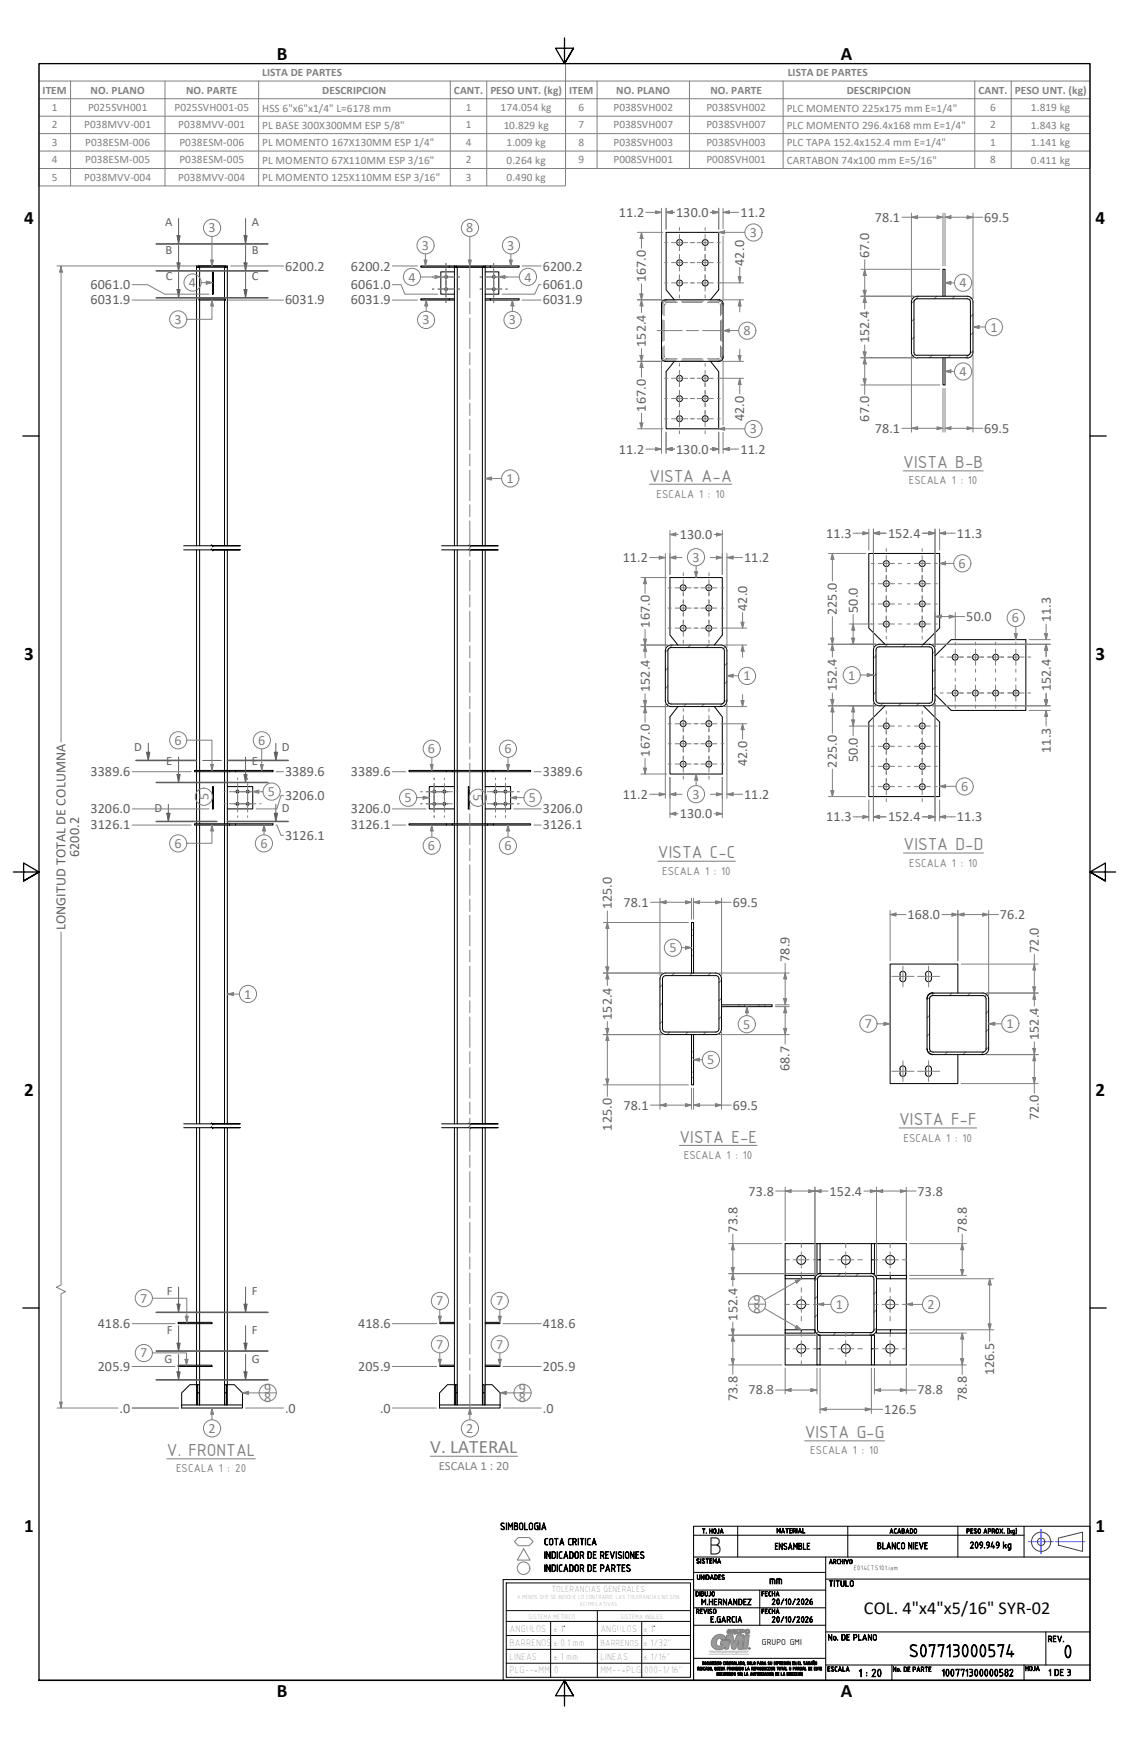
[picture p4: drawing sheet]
<svg xmlns="http://www.w3.org/2000/svg" width="279mm" height="432mm" viewBox="0 0 279 432" stroke-linecap="round" stroke-linejoin="round" font-family="sans-serif">
<defs><g id="words">
<text font-size="6.2" x="175.3" y="384.8">B</text>
<g font-size="4.7">
<text x="68.5" y="14.7">B</text>
<text x="208.1" y="14.7">A</text>
<text x="6" y="55.5">4</text>
<text x="271.1" y="55.5">4</text>
<text x="6" y="163.4">3</text>
<text x="271.1" y="163.4">3</text>
<text x="6" y="271.4">2</text>
<text x="271.1" y="271.4">2</text>
<text x="6" y="379.3">1</text>
<text x="271.1" y="379.3">1</text>
<text x="68.5" y="420.1">B</text>
<text x="208.1" y="420.1">A</text>
</g>
<text font-size="4.7" fill="#808080" x="106.5" y="359.9">V. LATERAL</text>
<g font-size="4.6" fill="#808080">
<text x="160.7" y="119.3">VISTA A-A</text>
<text x="223.5" y="115.9">VISTA B-B</text>
<text x="162.8" y="212.5">VISTA C-C</text>
<text x="223.6" y="210.6">VISTA D-D</text>
<text x="222.5" y="278.6">VISTA F-F</text>
<text x="168.1" y="282.9">VISTA E-E</text>
<text x="199.1" y="356">VISTA G-G</text>
<text x="41.3" y="360.6">V. FRONTAL</text>
</g>
<text font-size="4.6" x="263.1" y="410.4">0</text>
<text font-size="4.5" x="213.7" y="399.7">COL. 4&quot;x4&quot;x5/16&quot; SYR-02</text>
<text font-size="4.4" x="224.9" y="410.1">S07713000574</text>
<g font-size="3.5" fill="#5f5f5f">
<text x="153.2" y="53.7">11.2</text>
<text x="167.3" y="53.7">130.0</text>
<text x="183.3" y="53.7">11.2</text>
<text x="216.5" y="54.9">78.1</text>
<text x="243.6" y="54.9">69.5</text>
<text x="184.1" y="65.8" transform="rotate(-90 184.1 65.8)">42.0</text>
<text x="215.1" y="63.9" transform="rotate(-90 215.1 63.9)">67.0</text>
<text x="22.4" y="71.6">6061.0</text>
<text x="70.5" y="67">6200.2</text>
<text x="86.8" y="71.6">6061.0</text>
<text x="86.8" y="67">6200.2</text>
<text x="134.4" y="71.6">6061.0</text>
<text x="134.4" y="67">6200.2</text>
<text x="159.8" y="69.9" transform="rotate(-90 159.8 69.9)">167.0</text>
<text x="22.4" y="75.4">6031.9</text>
<text x="70.5" y="75.4">6031.9</text>
<text x="86.8" y="75.4">6031.9</text>
<text x="134.4" y="75.4">6031.9</text>
<text x="159.8" y="85.9" transform="rotate(-90 159.8 85.9)">152.4</text>
<text x="215.1" y="85" transform="rotate(-90 215.1 85)">152.4</text>
<text x="159.8" y="101.9" transform="rotate(-90 159.8 101.9)">167.0</text>
<text x="184.1" y="104.3" transform="rotate(-90 184.1 104.3)">42.0</text>
<text x="215.1" y="104.4" transform="rotate(-90 215.1 104.4)">67.0</text>
<text x="216.5" y="107.1">78.1</text>
<text x="243.6" y="107.1">69.5</text>
<text x="153.2" y="112.3">11.2</text>
<text x="167.3" y="112.3">130.0</text>
<text x="183.3" y="112.3">11.2</text>
<text x="168.2" y="133.5">130.0</text>
<text x="204.5" y="133.2">11.3</text>
<text x="219.8" y="133.2">152.4</text>
<text x="236.8" y="133.2">11.3</text>
<text x="154.1" y="139.1">11.2</text>
<text x="184.1" y="139.1">11.2</text>
<text x="160.8" y="155.4" transform="rotate(-90 160.8 155.4)">167.0</text>
<text x="184.9" y="151.3" transform="rotate(-90 184.9 151.3)">42.0</text>
<text x="207.1" y="152.3" transform="rotate(-90 207.1 152.3)">225.0</text>
<text x="212.3" y="151.8" transform="rotate(-90 212.3 151.8)">50.0</text>
<text x="239.1" y="153.7">50.0</text>
<text x="260" y="154.1" transform="rotate(-90 260 154.1)">11.3</text>
<text x="160.8" y="171.4" transform="rotate(-90 160.8 171.4)">152.4</text>
<text x="207.1" y="171.2" transform="rotate(-90 207.1 171.2)">152.4</text>
<text x="260" y="171.2" transform="rotate(-90 260 171.2)">152.4</text>
<text x="160.8" y="187.4" transform="rotate(-90 160.8 187.4)">167.0</text>
<text x="184.9" y="189.7" transform="rotate(-90 184.9 189.7)">42.0</text>
<text x="207.1" y="190.1" transform="rotate(-90 207.1 190.1)">225.0</text>
<text x="212.3" y="188.8" transform="rotate(-90 212.3 188.8)">50.0</text>
<text x="260" y="186.4" transform="rotate(-90 260 186.4)">11.3</text>
<text x="22.4" y="192.2">3389.6</text>
<text x="70.5" y="192.2">3389.6</text>
<text x="86.8" y="192.2">3389.6</text>
<text x="134.4" y="192.2">3389.6</text>
<text x="154.1" y="197.8">11.2</text>
<text x="184.1" y="197.8">11.2</text>
<text x="22.4" y="201.4">3206.0</text>
<text x="70.5" y="198.1">3206.0</text>
<text x="86.8" y="201.4">3206.0</text>
<text x="134.4" y="201.4">3206.0</text>
<text x="168.2" y="202.6">130.0</text>
<text x="204.5" y="203.4">11.3</text>
<text x="219.8" y="203.4">152.4</text>
<text x="236.8" y="203.4">11.3</text>
<text x="22.4" y="205.4">3126.1</text>
<text x="70.5" y="208">3126.1</text>
<text x="86.8" y="205.4">3126.1</text>
<text x="134.4" y="205.4">3126.1</text>
<text x="19.6" y="212.2" transform="rotate(-90 19.6 212.2)">6200.2</text>
<text x="151.4" y="225.2" transform="rotate(-90 151.4 225.2)">125.0</text>
<text x="154.3" y="224.5">78.1</text>
<text x="181.4" y="224.5">69.5</text>
<text x="224.6" y="227.6">168.0</text>
<text x="247.5" y="227.6">76.2</text>
<text x="16.2" y="230.4" transform="rotate(-90 16.2 230.4)">LONGITUD TOTAL DE COLUMNA</text>
<text x="195.4" y="238.1" transform="rotate(-90 195.4 238.1)">78.9</text>
<text x="257" y="235.9" transform="rotate(-90 257 235.9)">72.0</text>
<text x="151.4" y="252.5" transform="rotate(-90 151.4 252.5)">152.4</text>
<text x="257" y="257.6" transform="rotate(-90 257 257.6)">152.4</text>
<text x="195.4" y="265.2" transform="rotate(-90 195.4 265.2)">68.7</text>
<text x="154.3" y="274.8">78.1</text>
<text x="181.4" y="274.8">69.5</text>
<text x="151.4" y="279.9" transform="rotate(-90 151.4 279.9)">125.0</text>
<text x="257" y="277.4" transform="rotate(-90 257 277.4)">72.0</text>
<text x="185.2" y="296">73.8</text>
<text x="205.3" y="296">152.4</text>
<text x="227.1" y="296">73.8</text>
<text x="182.5" y="305.2" transform="rotate(-90 182.5 305.2)">73.8</text>
<text x="239.3" y="305.2" transform="rotate(-90 239.3 305.2)">78.8</text>
<text x="24.2" y="328.9">418.6</text>
<text x="88.6" y="328.9">418.6</text>
<text x="134.4" y="328.9">418.6</text>
<text x="182.5" y="327" transform="rotate(-90 182.5 327)">152.4</text>
<text x="24.2" y="339.5">205.9</text>
<text x="88.6" y="339.5">205.9</text>
<text x="134.4" y="339.5">205.9</text>
<text x="246.1" y="340.6" transform="rotate(-90 246.1 340.6)">126.5</text>
<text x="182.5" y="347" transform="rotate(-90 182.5 347)">73.8</text>
<text x="185.2" y="345.2">78.8</text>
<text x="227.1" y="345.2">78.8</text>
<text x="239.3" y="347" transform="rotate(-90 239.3 347)">78.8</text>
<text x="29.6" y="349.8">.0</text>
<text x="70.5" y="349.8">.0</text>
<text x="94" y="349.8">.0</text>
<text x="134.4" y="349.8">.0</text>
<text x="218.8" y="350.1">126.5</text>
</g>
<g font-size="3.5" fill="#808080">
<text x="51.6" y="57.5">3</text>
<text x="115.4" y="57.5">8</text>
<text x="185.5" y="58.7">3</text>
<text x="104.4" y="61.8">3</text>
<text x="125.5" y="61.8">3</text>
<text x="46.7" y="71.1">4</text>
<text x="101.1" y="69.7">4</text>
<text x="129.8" y="69.7">4</text>
<text x="237.4" y="71.1">4</text>
<text x="43.2" y="80.2">3</text>
<text x="104.5" y="80.3">3</text>
<text x="125.9" y="80.3">3</text>
<text x="184" y="83">8</text>
<text x="245.1" y="82.1">1</text>
<text x="237.4" y="93.1">4</text>
<text x="185.5" y="107.3">3</text>
<text x="125.3" y="119.6">1</text>
<text x="171.4" y="139.1">3</text>
<text x="237.2" y="140.7">6</text>
<text x="250.4" y="154.1">6</text>
<text x="184" y="168.5">1</text>
<text x="209.9" y="168.3">1</text>
<text x="43.2" y="184.4">6</text>
<text x="63.9" y="184.4">6</text>
<text x="105.9" y="186.5">6</text>
<text x="124.8" y="186.5">6</text>
<text x="66.3" y="197.1">5</text>
<text x="117.2" y="196.6" transform="rotate(90 117.2 196.6)">5</text>
<text x="171.4" y="197.8">3</text>
<text x="237.9" y="195.8">6</text>
<text x="51.6" y="198.2" transform="rotate(-90 51.6 198.2)">5</text>
<text x="100.1" y="198.6">5</text>
<text x="130.9" y="198.6">5</text>
<text x="43.2" y="209.9">6</text>
<text x="64.5" y="209.9">6</text>
<text x="105.9" y="210.6">6</text>
<text x="124.8" y="210.6">6</text>
<text x="165.7" y="235.8">5</text>
<text x="60.5" y="247.3">1</text>
<text x="183.9" y="254.7">5</text>
<text x="214" y="254.6">7</text>
<text x="249.1" y="254.6">1</text>
<text x="175" y="263.5">5</text>
<text x="34.7" y="322.5">7</text>
<text x="107.9" y="323.2">7</text>
<text x="122.8" y="323.2">7</text>
<text x="186.5" y="323">9</text>
<text x="186.5" y="325.1">8</text>
<text x="206.9" y="324">1</text>
<text x="229.6" y="324">2</text>
<text x="107.9" y="333.9">7</text>
<text x="122.8" y="333.9">7</text>
<text x="34.7" y="336.1">7</text>
<text x="65.3" y="344.9">9</text>
<text x="65.3" y="347">8</text>
<text x="128.4" y="344.9">9</text>
<text x="128.4" y="347">8</text>
<text x="51.6" y="354.8">2</text>
<text x="115.4" y="354.8">2</text>
</g>
<g font-size="3.1" fill="#5f5f5f">
<text x="40.9" y="56.1">A</text>
<text x="62.3" y="56.1">A</text>
<text x="41" y="62.8">B</text>
<text x="62.3" y="62.8">B</text>
<text x="41" y="69.4">C</text>
<text x="62.3" y="69.4">C</text>
<text x="33.2" y="186">D</text>
<text x="69.8" y="186">D</text>
<text x="41.1" y="189.5">E</text>
<text x="62.3" y="189.5">E</text>
<text x="38.2" y="201.1">D</text>
<text x="69.8" y="201.1">D</text>
<text x="41.3" y="320.6">F</text>
<text x="62.3" y="320.6">F</text>
<text x="41.3" y="330.3">F</text>
<text x="62.3" y="330.3">F</text>
<text x="40.7" y="337.4">G</text>
<text x="62.3" y="337.4">G</text>
</g>
<text font-size="3.1" fill="#808080" x="108.6" y="363.9">ESCALA 1 : 20</text>
<g font-size="3" fill="#808080">
<text x="224.9" y="120">ESCALA 1 : 10</text>
<text x="162.4" y="123.3">ESCALA 1 : 10</text>
<text x="225" y="214.6">ESCALA 1 : 10</text>
<text x="163.9" y="216.6">ESCALA 1 : 10</text>
<text x="169.2" y="287">ESCALA 1 : 10</text>
<text x="223.6" y="282.6">ESCALA 1 : 10</text>
<text x="43.6" y="364.6">ESCALA 1 : 20</text>
<text x="200.5" y="360.1">ESCALA 1 : 10</text>
</g>
<g font-size="2.8" fill="#808080">
<text x="10.5" y="23.2">ITEM</text>
<text x="22.4" y="23.2">NO. PLANO</text>
<text x="46" y="23.2">NO. PARTE</text>
<text x="64.9" y="18.9">LISTA DE PARTES</text>
<text x="79.8" y="23.2">DESCRIPCION</text>
<text x="112.3" y="23.2">CANT.</text>
<text x="121.3" y="23.2">PESO UNT. (kg)</text>
<text x="140.8" y="23.2">ITEM</text>
<text x="152.5" y="23.2">NO. PLANO</text>
<text x="175.8" y="23.2">NO. PARTE</text>
<text x="194.9" y="18.9">LISTA DE PARTES</text>
<text x="209.5" y="23.2">DESCRIPCION</text>
<text x="242.1" y="23.2">CANT.</text>
<text x="251.1" y="23.2">PESO UNT. (kg)</text>
<text x="12.8" y="27.5">1</text>
<text x="21.8" y="27.5">P025SVH001</text>
<text x="43.2" y="27.5">P025SVH001-05</text>
<text x="64.9" y="27.6">HSS 6&quot;x6&quot;x1/4&quot; L=6178 mm</text>
<text x="115.3" y="27.5">1</text>
<text x="123.9" y="27.6">174.054 kg</text>
<text x="143.1" y="27.5">6</text>
<text x="151.8" y="27.5">P038SVH002</text>
<text x="174.8" y="27.5">P038SVH002</text>
<text x="194.7" y="27.6">PLC MOMENTO 225x175 mm E=1/4&quot;</text>
<text x="245" y="27.5">6</text>
<text x="255.1" y="27.6">1.819 kg</text>
<text x="12.8" y="31.8">2</text>
<text x="20.8" y="31.8">P038MVV-001</text>
<text x="44.1" y="31.8">P038MVV-001</text>
<text x="64.9" y="31.9">PL BASE 300X300MM ESP 5/8&quot;</text>
<text x="115.3" y="31.8">1</text>
<text x="124.7" y="31.9">10.829 kg</text>
<text x="143.1" y="31.8">7</text>
<text x="151.8" y="31.8">P038SVH007</text>
<text x="174.8" y="31.8">P038SVH007</text>
<text x="194.7" y="31.9">PLC MOMENTO 296.4x168 mm E=1/4&quot;</text>
<text x="245" y="31.8">2</text>
<text x="255.1" y="31.9">1.843 kg</text>
<text x="12.8" y="36.1">3</text>
<text x="12.8" y="40.4">4</text>
<text x="21.1" y="36.1">P038ESM-006</text>
<text x="21.1" y="40.4">P038ESM-005</text>
<text x="44.4" y="36.1">P038ESM-006</text>
<text x="44.4" y="40.4">P038ESM-005</text>
<text x="64.9" y="36.3">PL MOMENTO 167X130MM ESP 1/4&quot;</text>
<text x="64.9" y="40.6">PL MOMENTO 67X110MM ESP 3/16&quot;</text>
<text x="115.3" y="36.1">4</text>
<text x="115.3" y="40.4">2</text>
<text x="125.3" y="36.2">1.009 kg</text>
<text x="125.3" y="40.5">0.264 kg</text>
<text x="143.1" y="36.1">8</text>
<text x="143.1" y="40.4">9</text>
<text x="151.8" y="36.1">P038SVH003</text>
<text x="151.8" y="40.4">P008SVH001</text>
<text x="174.8" y="36.1">P038SVH003</text>
<text x="174.8" y="40.4">P008SVH001</text>
<text x="194.7" y="36.3">PLC TAPA 152.4x152.4 mm E=1/4&quot;</text>
<text x="194.7" y="40.6">CARTABON 74x100 mm E=5/16&quot;</text>
<text x="245" y="36.1">1</text>
<text x="245" y="40.4">8</text>
<text x="255.1" y="36.2">1.141 kg</text>
<text x="255.1" y="40.5">0.411 kg</text>
<text x="12.8" y="44.8">5</text>
<text x="20.8" y="44.8">P038MVV-004</text>
<text x="44.1" y="44.8">P038MVV-004</text>
<text x="64.9" y="44.9">PL MOMENTO 125X110MM ESP 3/16&quot;</text>
<text x="115.3" y="44.8">3</text>
<text x="125.3" y="44.8">0.490 kg</text>
</g>
<g font-size="2.7">
<text x="190.3" y="392.1">mm</text>
<text x="212.4" y="415.1">1 : 20</text>
</g>
<g font-size="2.5">
<text x="123.8" y="378.7">SIMBOLOGIA</text>
<text x="134.6" y="382.5">COTA CRITICA</text>
<text x="134.6" y="389.1">INDICADOR DE PARTES</text>
<text x="134.6" y="385.8">INDICADOR DE REVISIONES</text>
<text x="126.1" y="407.5">BARRENOS</text>
<text x="126.1" y="404">ANGULOS</text>
<text x="136.9" y="407.5">± 0.1 mm</text>
<text x="136.9" y="404">± 1</text>
<text x="148.6" y="404">ANGULOS</text>
<text x="159.2" y="404">± 1</text>
<text x="159.2" y="407.5">± 1/32&quot;</text>
<text x="126.1" y="410.9">LINEAS</text>
<text x="136.9" y="410.9">± 1 mm</text>
<text x="148.6" y="410.9">LINEAS</text>
<text x="159.2" y="410.9">± 1/16&quot;</text>
<text x="126.1" y="414.3">PLG--&gt;MM</text>
<text x="136.7" y="414.3">.0</text>
<text x="148.6" y="414.3">MM--&gt;PLG</text>
<text x="158.9" y="414.3">.</text>
<text x="159.4" y="414.3">000-1/16&quot;</text>
<text x="233" y="415">100771300000582</text>
</g>
<g font-size="2.3">
<text x="191.7" y="383.6">ENSAMBLE</text>
<text x="217" y="383.5">BLANCO NIEVE</text>
<text x="240" y="383.3">209.949 kg</text>
<text x="136.5" y="394.1">TOLERANCIAS GENERALES</text>
<text x="148.6" y="407.4">BARRENOS</text>
<text x="188.5" y="407.4">GRUPO GMI</text>
<text x="259.4" y="414.8">1 DE 3</text>
</g>
<g font-size="2.1">
<text x="205" y="392.7">TITULO</text>
<text x="173.5" y="397.3">M.HERNANDEZ</text>
<text x="175.8" y="401.6">E.GARCIA</text>
<text x="190.9" y="397.3">20/10/2026</text>
<text x="190.9" y="401.6">20/10/2026</text>
<text x="139.5" y="404">°</text>
<text x="161.8" y="404">°</text>
<text x="204.9" y="406.1">No. DE PLANO</text>
<text x="259.3" y="406.5">REV.</text>
</g>
<g font-size="1.7">
<text x="173.7" y="379.6">T. HOJA</text>
<text x="192.2" y="379.5">MATERIAL</text>
<text x="220.1" y="379.6">ACABADO</text>
<text x="239.1" y="379.6">PESO APROX. (kg)</text>
<text x="172.3" y="387">SISTEMA</text>
<text x="211.3" y="388.8">E014CTS101.iam</text>
<text x="172.1" y="395.2">DIBUJO</text>
<text x="172.4" y="391">UNIDADES</text>
<text x="188.4" y="395.2">FECHA</text>
<text x="130.8" y="400.8">SISTEMA METRICO</text>
<text x="153.5" y="400.7">SISTEMA INGLES</text>
<text x="172.2" y="399.5">REVISO</text>
<text x="188.4" y="399.5">FECHA</text>
<text x="204.7" y="413.8">ESCALA</text>
<text x="220.9" y="413.8">No. DE PARTE</text>
<text x="253.7" y="413.6">HOJA</text>
</g>
<text font-size="1.6" x="205.1" y="387.2">ARCHIVO</text>
<text font-size="1.5" x="128" y="395.9">A MENOS QUE SE INDIQUE LO CONTRARIO. LAS TOLERANCIAS NO SON</text>
<g font-size="1.1">
<text x="172.5" y="413.5">INDICADO, QUEDA PROHIBIDO LA REPRODUCCION TOTAL O PARCIAL DE ESTE</text>
<text x="173.8" y="412.2">DOCUMENTO CONTROLADO, SOLO PARA SU IMPRESION EN EL TAMAÑO</text>
<text x="177.4" y="414.8">DOCUMENTO SIN LA AUTORIZACION DE LA DIRECCION</text>
</g>
<g font-size=".5" fill="#a0a0a0">
<text x="175.7" y="409.4">TECNOLOGÍA</text>
<text x="179.1" y="409.4">INNOVACIÓN</text>
<text x="182.4" y="409.4">EDIFICACIÓN</text>
</g>
</g></defs>
<!-- layer: Sombreado (ANSI) -->
<g fill="none" stroke="#808080" stroke-width=".25">
<path d="M226.2 79l-.6 .6M227.3 73.3l-1.7 1.8M231.8 73.3l-.6 .7M236.3 73.3l-.7 .7M240.3 73.9l-.4 .3M240.8 77.9l-.6 .6M226.2 83.5l-.6 .6M226.4 87.8l-.4 .3M230.7 87.9l-.6 .7M235.2 87.9l-.6 .7M240.8 86.9l-1.8 1.7M240.8 82.4l-.6 .6"/>
<path d="M166.4 159.7l-1.7 1.8M170.9 159.7l-.7 .6M175.4 159.7l-.6 .6M219.6 159.5l-.6 .6M224.1 159.5l-.6 .6M228.6 159.5l-.6 .6M165.3 169.9l-.6 .6M165.3 165.4l-.6 .6M165.5 174.1l-.4 .4M169.8 174.3l-.6 .6M174.2 174.3l-.6 .6M179.5 160.2l-.5 .4"/>
<path d="M179.9 173.2l-1.8 1.7M179.9 168.7l-.6 .7M179.9 164.2l-.6 .6M216.8 171.3l-.6 .7M216.8 166.9l-.6 .6M216.8 162.4l-.6 .6M218.5 174.1l-.6 .7M223 174.1l-.6 .7M227.5 174.1l-.7 .7M231.4 170.2l-.6 .6M231.4 165.7l-.6 .7M231.4 161.2l-.6 .7"/>
<path d="M164 252.8l-.7 .6M164 248.3l-.7 .6M164 243.8l-.7 .6M165.7 255.5l-.6 .7M166.9 240.9l-.7 .7M170.2 255.5l-.6 .7M171.3 240.9l-.6 .7M174.7 255.5l-.6 .7M175.8 240.9l-.6 .7M178.6 251.7l-.7 .6M178.6 247.1l-.7 .7M178.6 242.6l-.7 .7"/>
<path d="M230.1 255.9l-.7 .6M230.1 251.4l-.7 .6M231.1 245.9l-1.7 1.6M235.6 245.9l-.7 .6M240.1 245.9l-.6 .6M244.2 246.3l-.4 .4M244.7 259.2l-.7 .8M244.7 254.8l-.7 .6M244.7 250.3l-.7 .6M230.3 260.2l-.4 .4M234.4 260.5l-.6 .6M239 260.5l-.7 .6"/>
<path d="M243.5 260.4l-.7 .7M203.5 315.3l-1.8 1.8M208 315.3l-.7 .7M212.4 315.3l-.6 .7M216.5 315.8l-.5 .4M216.9 319.8l-.6 .6M202.3 325.4l-.6 .7M202.3 320.9l-.6 .7M202.6 329.7l-.5 .4M206.8 329.9l-.6 .7M211.3 329.9l-.6 .7M216.9 328.8l-1.8 1.8"/>
<path d="M216.9 324.3l-.6 .6"/>
</g>
<path d="M45.5 136.1h6.8v-.2l.3 .5 .1-.3h6.7h-6.7M45.5 135.1h6.8v-.2l.3 .5 .1-.3h6.7h-6.7M109.3 136.1h6.8v-.2l.3 .5 .1-.3h6.8h-6.8M109.3 135.1h6.8v-.2l.3 .5 .1-.3h6.8h-6.8M45.5 279.2h6.8v-.2l.3 .5 .1-.3h6.7h-6.7M45.5 278.3h6.8v-.3l.3 .5 .1-.2h6.7h-6.7M109.3 279.2h6.8v-.2l.3 .5 .1-.3h6.8h-6.8M109.3 278.3h6.8v-.3l.3 .5 .1-.2h6.8h-6.8" fill="none" stroke="#000" stroke-width=".25"/>
<path d="M160.7 119.9h20.4M223.5 116.6h19.8M162.8 213.2h19.2M223.6 211.2h19.8M222.5 279.3h19.2M168.1 283.6h19.2M199.1 356.7h19.8M41.3 361.2h21.9M106.5 360.6h21.6" fill="none" stroke="#808080" stroke-width=".25"/>
<!-- layer: Visible (ANSI) -->
<g fill="none" stroke="#000" stroke-width=".25">
<path d="M48.6 66.1v-.3h7.7v.3M48.6 66.1h.6M48.6 66.1l.2 .1M49.2 65.8h6.6v.4h-6.6zM49.2 74h6.6v.3h-6.6zM49.2 66.2h-.6v68.9M52.6 67.3h.2v5.5h-.2zM55.8 66.2h.5v68.9M55.8 66.1h.5M56.3 66.1l-.2 .1M111.2 65.8h-7.1v.4h7.1M111.2 74h-7.1v.3h7.1"/>
<path d="M112.5 65.8h7.6M112.5 65.8h-1.3v.4l1.3-.1M112.5 74h-1.3v.3h1.3M112.5 67.3h-3.4v5.5h3.4M112.5 66.1h7.6M112.5 65.8v.3M112.5 66.1l.1 .1M120.1 66.1l1.2 .1v-.4h7.2v.4h-7.2M120.1 74.3h1.2v-.3h7.2v.3h-7.2M120.1 67.3h3.3v5.5h-3.3M120.1 65.8h1.2M120.1 65.8v.3"/>
<path d="M120.1 66.1l-.1 .1M120.1 74h1.2M166.9 74.2l-2.1-2.4v-14.3h13.1v14.3l-2.1 2.4M178 74.2a.92 .92 0 0 1 .9 1v13.4M178.1 74.2h-13.5a.92 .92 0 0 0-.9 1v13.4M233.4 73.3v-6.6h.5v6.6M163.7 88.6a.92 .92 0 0 0 .9 .9h13.5M166.9 89.5l-2.1 2.5v14.2h13.1v-14.2l-2.1-2.5M178.9 88.6a.92 .92 0 0 1-.9 .9M225.6 87.2v-12.4a1.43 1.43 0 0 1 1.4-1.5h12.4a1.43 1.43 0 0 1 1.4 1.5v12.4M225.6 87.2a1.43 1.43 0 0 0 1.4 1.4M226.2 87.2v-12.4a.79 .79 0 0 1 .8-.8h12.4a.79 .79 0 0 1 .8 .8v12.4"/>
<path d="M226.2 87.2a.79 .79 0 0 0 .8 .8M227 87.9h12.4M227 88.6h12.4M233.4 88.6v6.7h.5v-6.7M240.2 87.2a.79 .79 0 0 1-.8 .8M240.8 87.2a1.43 1.43 0 0 1-1.4 1.4M48.6 136.1v54.7M56.3 136.1v54.7M112.5 135.1v-68.9h7.6v68.9M112.5 136.1v54.7M120.1 136.1v54.7M167.8 159.7l-2-2.5v-14.2h13v14.2l-2 2.5"/>
<path d="M178.4 159.7h-12.3a1.43 1.43 0 0 0-1.4 1.4M178.5 159.7a1.43 1.43 0 0 1 1.4 1.4M217.6 159.5h12.4a1.43 1.43 0 0 1 1.4 1.4M217.6 159.5a1.43 1.43 0 0 0-1.4 1.4M219 159.5l-4-4v-18.5h17.5v18.5l-4 4M164.7 161.2v12.3a1.43 1.43 0 0 0 1.4 1.4h12.3M165.3 161.2v12.3a.79 .79 0 0 0 .8 .8h12.3M167.8 174.9l-2 2.6v14.1h13v-14.1l-2-2.6M178.4 160.3h-12.3a.79 .79 0 0 0-.8 .8M178.5 160.3a.79 .79 0 0 1 .8 .8M179.3 161.2v12.3a.79 .79 0 0 1-.8 .8M179.9 161.2v12.3a1.43 1.43 0 0 1-1.4 1.4"/>
<path d="M216.2 161v12.4M216.2 173.3a1.43 1.43 0 0 0 1.4 1.5M216.8 173.3a.79 .79 0 0 0 .8 .8M216.8 161v12.4M217.6 160.1h12.4a.79 .79 0 0 1 .8 .8M217.6 160.1a.79 .79 0 0 0-.8 .8M219 174.8l-4 4v18.4h17.5v-18.4l-4-4M230.8 173.3a.79 .79 0 0 1-.8 .8h-12.4M230.8 161v12.4M231.4 162.4l4-4h18.5v17.5h-18.5l-4-4M231.4 161v12.4M231.4 173.3a1.43 1.43 0 0 1-1.4 1.5h-12.4"/>
<path d="M48.1 190.8h8.7v.3h-8.7zM48.6 191.1v12.9M52.6 194.8h.2v5.5h-.2zM56.3 194.8h6.2v5.5h-6.2M56.3 191.1v12.9M56.8 191.1h1.5v-.3h9.3v.3h-9.3M56.8 190.8h1.5M110.5 190.8h-9.3v.3h9.3M111.9 190.8h8.7v.3h-8.7zM111.9 190.8h-1.4v.3h1.4M112.5 194.8h-6.3v5.5h6.3M112.5 191.1v12.9"/>
<path d="M115.9 194.8h.2v5.5h-.2zM120.1 194.8h6.3v5.5h-6.3M120.1 191.1v12.9M120.6 190.8h1.5v.3h-1.5M122.1 190.8h9.2v.3h-9.2M48.1 204h8.7v.3h-8.7zM48.6 204.3v74M56.3 204.3v74M56.8 204.3h1.5v-.3h9.3v.3h-9.3M56.8 204h1.5M110.5 204h-9.3v.3h9.3M111.9 204h-1.4v.3h1.4"/>
<path d="M111.9 204h8.7v.3h-8.7zM112.5 204.3v74M120.1 204.3v74M120.6 204h1.5v.3h-1.5M122.1 204h9.2v.3h-9.2M171.1 256.2v12.4h.5v-12.4M171.1 240.9v-12.5h.5v12.5M177.1 241.6a.79 .79 0 0 1 .8 .7v12.4a.79 .79 0 0 1-.8 .8M177.1 240.9a1.43 1.43 0 0 1 1.5 1.4v12.4a1.43 1.43 0 0 1-1.5 1.5M177.2 241.6h-12.4a.79 .79 0 0 0-.8 .7v12.4a.79 .79 0 0 0 .8 .8h12.4M177.2 240.9h-12.4a1.43 1.43 0 0 0-1.5 1.4v12.4a1.43 1.43 0 0 0 1.5 1.5h12.4M178.6 248.8h12.5v.4h-12.5"/>
<path d="M222.7 241.2a.73 .73 0 0 1 .7-.7 .73 .73 0 0 1 .8 .7v1.1a.73 .73 0 0 1-.8 .8 .73 .73 0 0 1-.7-.8M222.8 241.2v1.1M229 241.2a.73 .73 0 0 1 .8-.7 .73 .73 0 0 1 .7 .7v1.1a.73 .73 0 0 1-.7 .8 .73 .73 0 0 1-.8-.8M229.1 241.2v1.1M229.4 259.7a1.43 1.43 0 0 0 1.5 1.4M229.4 247.1v12.7M229.5 259.8a1.24 1.24 0 0 0 1.2 1.2M230.1 259.7a.79 .79 0 0 0 .8 .8M230.7 245.9h12.6M230.7 245.8a1.3 1.3 0 0 0-1.3 1.3M230.9 246.5a.79 .79 0 0 0-.8 .8v12.4M230.9 245.9a1.43 1.43 0 0 0-1.5 1.4"/>
<path d="M230.9 246.5h12.4M237 245.9v-7.2h-16.7v29.6h16.7v-7.2M243.2 246.5a.79 .79 0 0 1 .8 .8v12.4M243.2 245.9a1.43 1.43 0 0 1 1.5 1.4v12.4M244 259.7a.79 .79 0 0 1-.8 .8M244.7 259.7a1.43 1.43 0 0 1-1.5 1.4M48.6 279.2v48.2M56.3 279.2v63.6M112.5 279.2v63.6M120.1 279.2v63.6M222.7 264.6a.73 .73 0 0 1 .7-.7 .73 .73 0 0 1 .8 .7M222.7 265.8a.73 .73 0 0 0 .7 .7 .73 .73 0 0 0 .8-.7"/>
<path d="M222.8 264.7v1M224.2 264.7v1M229 264.6a.73 .73 0 0 1 .8-.7 .73 .73 0 0 1 .7 .7M229 265.8a.73 .73 0 0 0 .8 .7 .73 .73 0 0 0 .7-.7M229.1 264.7v1M230.5 264.7v1M230.7 261.1h12.6M230.9 260.5h12.4M194.3 315.8h4v.8h-4zM194.3 316.6v12.6M198.3 315.8h3.4v.8h-3.4M201.7 316.7v12.5a1.43 1.43 0 0 0 1.4 1.4h12.4a1.43 1.43 0 0 0 1.4-1.4v-12.5"/>
<path d="M202.2 307.9h.7v4h-.7zM202.2 311.9v3.4h.7v-3.4M202.2 307.9h-7.9v7.9M202.3 316.7v12.5a.79 .79 0 0 0 .8 .7h12.4a.79 .79 0 0 0 .8-.7v-12.5M202.9 307.9h12.7M203.1 315.9a.79 .79 0 0 0-.8 .8M203.1 315.3a1.43 1.43 0 0 0-1.4 1.4M203.1 316h12.4M203.1 315.3h12.4M215.5 315.9a.79 .79 0 0 1 .8 .8M215.5 315.3a1.43 1.43 0 0 1 1.4 1.4M215.6 307.9h.8v4h-.8z"/>
<path d="M215.6 311.9v3.4h.8v-3.4M216.4 307.9h7.9v7.9M220.3 315.8h4v.8h-4zM220.3 315.8h-3.4v.8h3.4M224.3 316.6v12.6M44.1 327.4h8.4v.3h-8.4zM44.1 338h8.4v.3h-8.4zM48.6 327.7v10.3M48.6 338.3v4.5M112.5 327.4h-3.7v.3h3.7M112.5 338h-3.7v.3h3.7M120.1 327.4h3.6v.3h-3.6"/>
<path d="M120.1 338h3.6v.3h-3.6M194.3 329.2h4v.9h-4zM194.3 330.1v7.8h7.9M198.3 329.2h3.4v.9h-3.4M202.2 333.9h.7v4h-.7zM202.2 333.9v-3.3h.7v3.3M202.9 337.9h12.7M215.6 333.9h.8v4h-.8zM215.6 333.9v-3.3h.8v3.3M220.3 329.2h4v.9h-4zM220.3 329.2h-3.4v.9h3.4M224.3 330.1v7.8h-7.9"/>
<path d="M45 347.9v.7h15v-.7M45 347.9v-3l2-2.1h1.6v5.1M45 347.9h3.9M48.9 342.8h.4v2.1h-.4zM48.9 344.9v3h.4M49.3 347.9h6.3M49.3 344.9v3M55.6 342.8h.5v2.1h-.5zM55.6 344.9v3h.5M56.1 347.9h3.9M56.1 344.9v3M56.3 347.9v-5.1h1.7l2 2.1v3"/>
<path d="M108.8 347.9v.7h15v-.7M108.8 347.9v-3l1.9-2.1h1.8v5.1M108.8 347.9h3.9M112.7 342.8h.4v2.1h-.4zM112.7 344.9v3h.4M113.1 347.9h6.3M113.1 344.9v3M119.4 342.8h.4v2.1h-.4zM119.4 344.9v3h.4M119.8 347.9h4M119.8 344.9v3M120.1 347.9v-5.1h1.7l2 2.1v3"/>
<circle cx="110.4" cy="71.6" r=".35"/>
<circle cx="110.4" cy="68.5" r=".35"/>
<circle cx="122.2" cy="71.6" r=".35"/>
<circle cx="122.2" cy="68.5" r=".35"/>
<circle cx="168.2" cy="65.1" r=".73"/>
<circle cx="168.2" cy="70.1" r=".73"/>
<circle cx="168.2" cy="60" r=".73"/>
<circle cx="174.5" cy="70.1" r=".73"/>
<circle cx="174.5" cy="60" r=".73"/>
<circle cx="174.5" cy="65.1" r=".73"/>
<circle cx="168.2" cy="98.7" r=".73"/>
<circle cx="168.2" cy="93.7" r=".73"/>
<circle cx="174.5" cy="93.7" r=".73"/>
<circle cx="174.5" cy="98.7" r=".73"/>
<circle cx="168.2" cy="103.7" r=".73"/>
<circle cx="174.5" cy="103.7" r=".73"/>
<circle cx="219.4" cy="139.5" r=".73"/>
<circle cx="228.3" cy="139.5" r=".73"/>
<circle cx="169.1" cy="150.5" r=".73"/>
<circle cx="169.1" cy="155.5" r=".73"/>
<circle cx="169.1" cy="145.5" r=".73"/>
<circle cx="175.4" cy="155.5" r=".73"/>
<circle cx="175.4" cy="145.5" r=".73"/>
<circle cx="175.4" cy="150.5" r=".73"/>
<circle cx="219.4" cy="154.5" r=".73"/>
<circle cx="219.4" cy="144.5" r=".73"/>
<circle cx="219.4" cy="149.5" r=".73"/>
<circle cx="228.3" cy="144.5" r=".73"/>
<circle cx="228.3" cy="154.5" r=".73"/>
<circle cx="228.3" cy="149.5" r=".73"/>
<circle cx="169.1" cy="179.2" r=".73"/>
<circle cx="175.4" cy="179.2" r=".73"/>
<circle cx="219.4" cy="179.7" r=".73"/>
<circle cx="228.3" cy="179.7" r=".73"/>
<circle cx="236.4" cy="171.6" r=".73"/>
<circle cx="236.4" cy="162.7" r=".73"/>
<circle cx="241.4" cy="171.6" r=".73"/>
<circle cx="241.4" cy="162.7" r=".73"/>
<circle cx="246.4" cy="171.6" r=".73"/>
<circle cx="246.4" cy="162.7" r=".73"/>
<circle cx="251.4" cy="171.6" r=".73"/>
<circle cx="251.4" cy="162.7" r=".73"/>
<circle cx="58.8" cy="196" r=".35"/>
<circle cx="58.8" cy="199" r=".35"/>
<circle cx="61.3" cy="196" r=".35"/>
<circle cx="61.3" cy="199" r=".35"/>
<circle cx="107.5" cy="196" r=".35"/>
<circle cx="107.5" cy="199" r=".35"/>
<circle cx="110" cy="196" r=".35"/>
<circle cx="110" cy="199" r=".35"/>
<circle cx="122.6" cy="196" r=".35"/>
<circle cx="122.6" cy="199" r=".35"/>
<circle cx="125.1" cy="196" r=".35"/>
<circle cx="125.1" cy="199" r=".35"/>
<circle cx="169.1" cy="189.2" r=".73"/>
<circle cx="169.1" cy="184.2" r=".73"/>
<circle cx="175.4" cy="189.2" r=".73"/>
<circle cx="175.4" cy="184.2" r=".73"/>
<circle cx="219.4" cy="189.8" r=".73"/>
<circle cx="219.4" cy="194.8" r=".73"/>
<circle cx="219.4" cy="184.8" r=".73"/>
<circle cx="228.3" cy="184.8" r=".73"/>
<circle cx="228.3" cy="194.8" r=".73"/>
<circle cx="228.3" cy="189.8" r=".73"/>
<circle cx="198.3" cy="311.9" r="1.11"/>
<circle cx="209.3" cy="311.9" r="1.11"/>
<circle cx="220.3" cy="311.9" r="1.11"/>
<circle cx="198.3" cy="333.9" r="1.11"/>
<circle cx="198.3" cy="322.9" r="1.11"/>
<circle cx="209.3" cy="333.9" r="1.11"/>
<circle cx="220.3" cy="333.9" r="1.11"/>
<circle cx="220.3" cy="322.9" r="1.11"/>
</g>
<!-- layer: Visible fina (ANSI) -->
<g fill="none" stroke="#000" stroke-width=".25">
<path d="M49.1 65.8v.4M49.4 66.2v7.8M49.4 74.3v60.8M55.6 66.2v7.8M55.6 74.3v60.8M55.8 65.8v.4M112.9 65.8v.4M113.2 66.2v68.9M119.4 66.2v68.9M119.6 65.8v.4M49.4 136.1v54.7M55.6 136.1v54.7"/>
<path d="M113.2 136.1v54.7M119.4 136.1v54.7M49.4 191.1v12.9M55.6 191.1v12.9M113.2 191.1v12.9M119.4 191.1v12.9M49.4 204.3v74M55.6 204.3v74M113.2 204.3v74M119.4 204.3v74M49.4 279.2v48.2M55.6 279.2v68.7"/>
<path d="M113.2 279.2v68.7M119.4 279.2v68.7M49.4 327.7v10.3M49.4 338.3v9.6"/>
</g>
<!-- layer: Oculto (ANSI) -->
<g fill="none" stroke="#808080" stroke-width=".25">
<path d="M163.9 75l-.2 .7M164 79.2v5.3M164.1 74.9l-.1 3M164.3 79.4v4.9M164.5 75.3h.1M164.5 75.3l-.2 2.9M165.2 74.2l-.7 .2M167.3 74.5l-3 .2M167.6 74.9l-2.8 .1M168.7 74.5h5.4M168.8 74.9h5M175.1 74.9l2.8 .1"/>
<path d="M175.4 74.5l3 .2M177.5 74.2l.7 .2M178.2 75.3h.1M178.2 75.3l.1 2.9M178.3 79.4v4.9M178.6 74.9v3M178.6 79.2v5.3M178.8 75l.1 .7M163.7 88.1l.2 .7M164 85.9l.1 2.9M164.3 89.1l3 .1M164.3 85.6l.2 2.9"/>
<path d="M164.5 89.3l.7 .2M164.8 88.8h.1M164.8 88.8h2.8M168.7 89.2h5.4M168.8 88.8h5M177.9 88.8h-2.8M178.2 89.3l-.7 .2M178.3 85.6l-.1 2.9M178.4 89.1l-3 .1M178.6 88.8h.1M178.6 85.9v2.9M178.9 88.1l-.1 .7"/>
<path d="M171.1 235.2h.2M171.1 236.6h.2M171.1 230.2h.2M171.1 231.6h.2M171.4 235.2h.2M171.4 236.6h.2M171.4 230.2h.2M171.4 231.6h.2M182.9 248.8v.1M182.9 249.1v.1M184.3 248.8v.1M184.3 249.1v.1"/>
<path d="M187.8 248.8v.1M187.8 249.1v.1M189.3 248.8v.1M189.3 249.1v.1M171.1 261.9h.2M171.1 260.4h.2M171.1 266.8h.2M171.1 265.4h.2M171.4 261.9h.2M171.4 260.4h.2M171.4 266.8h.2M171.4 265.4h.2"/>
<path d="M194.3 315.8v.3M194.3 316.4v.2M202.2 307.9h.2M202.7 307.9h.2M215.6 307.9h.3M216.2 307.9h.2M224.3 315.8v.3M224.3 316.4v.2M194.3 329.2v.3M194.3 329.8v.3M202.2 337.9h.2M202.7 337.9h.2"/>
<path d="M215.6 337.9h.3M216.2 337.9h.2M224.3 329.2v.3M224.3 329.8v.3"/>
</g>
<!-- layer: Sombreado (ANSI) -->
<g fill="#9d9999">
<path d="M176.7 405.3a1.81 1.81 0 0 1 3.1 .5v-1h1.5l.4 1.9 .7-1.8 1.6-.1-.4 3.6h-.7l-.3-.3 .2-1.9-.8 2a.71 .71 0 0 1-1-.1l-.3-2.1h-2.3l-.2-.4a1.03 1.03 0 0 0-.9 .9 1.03 1.03 0 0 0 .6 1h.6l.4-.3h-.6l.2-.9 2-.1 .1 .2-.3 1.7-.2 .2h-.7l.1-.4a1.97 1.97 0 0 1-2.1 .5 1.97 1.97 0 0 1-1.4-1.6l.3-1.1z" fill-rule="evenodd"/>
<path d="M184.4 404.9l1-.1-.4 3.1-.2 .4h-1l.4-3.2z" fill-rule="evenodd"/>
<path d="M180 403.7l.3-.3h.4l.2 .1 .1 .4-.4-.2a.35 .35 0 0 0-.4 .2 .35 .35 0 0 0 .1 .4l.4-.1h-.2v-.3h.5l-.1 .7-.2-.1a.55 .55 0 0 1-.7-.1 .55 .55 0 0 1 0-.7z" fill-rule="evenodd"/>
<path d="M181.5 403.7v.2h.3zM181.2 403.5l-.1 1.1h.3v-.4h.3v.4h.3l.1-1.1z" fill-rule="evenodd"/>
<path d="M182.4 403.4h.2v1l.3-.1v-.9h.4l-.1 .8a.48 .48 0 0 1-.5 .4 .48 .48 0 0 1-.5-.4z" fill-rule="evenodd"/>
<path d="M183.6 403.7v.2h.4zM183.3 403.5v1.1h.3v-.4l.5-.1a.41 .41 0 0 0 .2-.4 .41 .41 0 0 0-.4-.3z" fill-rule="evenodd"/>
<path d="M184.4 403.7l.4 .2-.4 .5z" fill-rule="evenodd"/>
<path d="M184.5 404.4l.5-.3v.5z" fill-rule="evenodd"/>
<path d="M185.1 404.1l.3 .3-.4 .2z" fill-rule="evenodd"/>
<path d="M185.3 404h.2v.3z" fill-rule="evenodd"/>
<path d="M185.4 403.7l.1 .2h-.2z" fill-rule="evenodd"/>
<path d="M185.2 403.5l.2 .2h-.2z" fill-rule="evenodd"/>
<path d="M184.8 403.4h.3l.1 .2z" fill-rule="evenodd"/>
<path d="M184.5 403.6l.3-.2 .1 .3h-.5z" fill-rule="evenodd"/>
</g>
<g fill="#c0c0c0">
<path d="M185.4 408.1l.1 .1z" fill-rule="evenodd"/>
<path d="M185.5 408.1l.1 .1zM185.4 408l.1 .1z" fill-rule="evenodd"/>
</g>
<g fill="none" stroke="#808080" stroke-width=".25">
<path d="M9.7 20.1v-4.4h130.3v4.4M9.7 20.1h130.3v4.3M9.7 20.1v25.9h130.3v-21.6M9.7 24.4h130.3M9.7 28.8h130.3M9.7 33.1h130.3M9.7 37.4h130.3M17.5 20.1v25.9M40.8 20.1v25.9M64 20.1v25.9M111.4 20.1v25.9M120.5 20.1v25.9"/>
<path d="M9.7 41.7h130.3"/>
</g>
<path d="M44.2 58.4v2M38.7 60.4h27.6" fill="none" stroke="#5f5f5f" stroke-width=".25"/>
<path d="M38.7 60.4h27.6" fill="none" stroke="#5f5f5f" stroke-width=".38"/>
<path d="M43.8 58.4h.8l-.4 2z" fill="#5f5f5f"/>
<path d="M43.8 58.4h.8l-.4 2zM44.2 54.1v4.3M60.8 58.4v2" fill="none" stroke="#5f5f5f" stroke-width=".25"/>
<path d="M60.4 58.4h.8l-.4 2z" fill="#5f5f5f"/>
<path d="M60.4 58.4h.8l-.4 2zM60.8 54.1v4.3M38.7 67.1h27.6M44.2 65.1v2" fill="none" stroke="#5f5f5f" stroke-width=".25"/>
<path d="M38.7 67.1h27.6" fill="none" stroke="#5f5f5f" stroke-width=".38"/>
<path d="M43.8 65.1h.8l-.4 2z" fill="#5f5f5f"/>
<path d="M43.8 65.1h.8l-.4 2zM44.2 60.8v4.3M60.8 65.1v2" fill="none" stroke="#5f5f5f" stroke-width=".25"/>
<path d="M60.4 65.1h.8l-.4 2z" fill="#5f5f5f"/>
<path d="M38.7 73.7h27.6M44.2 71.7v2M60.4 65.1h.8l-.4 2zM60.8 60.8v4.3" fill="none" stroke="#5f5f5f" stroke-width=".25"/>
<path d="M38.7 73.7h27.6" fill="none" stroke="#5f5f5f" stroke-width=".38"/>
<path d="M43.8 71.7h.8l-.4 2z" fill="#5f5f5f"/>
<path d="M43.8 71.7h.8l-.4 2zM44.2 67.4v4.3M60.8 71.7v2" fill="none" stroke="#5f5f5f" stroke-width=".25"/>
<path d="M60.4 71.7h.8l-.4 2z" fill="#5f5f5f"/>
<path d="M60.4 71.7h.8l-.4 2zM60.8 67.4v4.3M33.7 188.3h14.9M36.7 186.2v2.1M50.2 188.3h4.6M56.3 188.3h15" fill="none" stroke="#5f5f5f" stroke-width=".25"/>
<path d="M33.7 188.3h14.9M56.3 188.3h15" fill="none" stroke="#5f5f5f" stroke-width=".38"/>
<path d="M36.3 186.2h.8l-.4 2.1z" fill="#5f5f5f"/>
<path d="M36.3 186.2h.8l-.4 2.1zM36.7 184v2.2M68.3 186.2v2.1" fill="none" stroke="#5f5f5f" stroke-width=".25"/>
<path d="M67.9 186.2h.8l-.4 2.1z" fill="#5f5f5f"/>
<path d="M38.7 193.7h27.6M44.2 191.8v1.9M67.9 186.2h.8l-.4 2.1zM68.3 184v2.2" fill="none" stroke="#5f5f5f" stroke-width=".25"/>
<path d="M38.7 193.7h27.6" fill="none" stroke="#5f5f5f" stroke-width=".38"/>
<path d="M43.8 191.8h.8l-.4 1.9z" fill="#5f5f5f"/>
<path d="M43.8 191.8h.8l-.4 1.9zM44.2 187.5v4.3M60.8 191.8v1.9" fill="none" stroke="#5f5f5f" stroke-width=".25"/>
<path d="M60.4 191.8h.8l-.4 1.9z" fill="#5f5f5f"/>
<path d="M60.4 191.8h.8l-.4 1.9zM60.8 187.5v4.3M38.7 203.4h15M41.7 201.4v2M56.3 203.4h15" fill="none" stroke="#5f5f5f" stroke-width=".25"/>
<path d="M38.7 203.4h15M56.3 203.4h15" fill="none" stroke="#5f5f5f" stroke-width=".38"/>
<path d="M41.3 201.4h.8l-.4 2z" fill="#5f5f5f"/>
<path d="M41.7 199.1v2.3M41.3 201.4h.8l-.4 2zM68.3 201.4v2" fill="none" stroke="#5f5f5f" stroke-width=".25"/>
<path d="M67.9 201.4h.8l-.4 2z" fill="#5f5f5f"/>
<path d="M68.3 199.1v2.3M67.9 201.4h.8l-.4 2zM44.2 339.7v1.9M38.7 341.6h27.6" fill="none" stroke="#5f5f5f" stroke-width=".25"/>
<path d="M38.7 341.6h27.6" fill="none" stroke="#5f5f5f" stroke-width=".38"/>
<path d="M43.8 339.7h.8l-.4 1.9z" fill="#5f5f5f"/>
<path d="M43.8 339.7h.8l-.4 1.9zM44.2 335.3v4.4M60.8 339.7v1.9" fill="none" stroke="#5f5f5f" stroke-width=".25"/>
<path d="M60.4 339.7h.8l-.4 1.9z" fill="#5f5f5f"/>
<path d="M38.7 324.9h27.6M44.2 322.9v2M60.4 339.7h.8l-.4 1.9zM60.8 335.3v4.4" fill="none" stroke="#5f5f5f" stroke-width=".25"/>
<path d="M38.7 324.9h27.6" fill="none" stroke="#5f5f5f" stroke-width=".38"/>
<path d="M43.8 322.9h.8l-.4 2z" fill="#5f5f5f"/>
<path d="M44.2 318.6v4.3M43.8 322.9h.8l-.4 2zM60.8 322.9v2" fill="none" stroke="#5f5f5f" stroke-width=".25"/>
<path d="M60.4 322.9h.8l-.4 2z" fill="#5f5f5f"/>
<path d="M60.8 318.6v4.3M38.7 334.5h27.6M44.2 332.5v2M60.4 322.9h.8l-.4 2z" fill="none" stroke="#5f5f5f" stroke-width=".25"/>
<path d="M140 20.1v-4.4h129.7v4.4M140 20.1h129.7v4.3M140 20.1v21.6h129.7v-17.3M140 24.4h129.7M140 28.8h129.7M140 33.1h129.7M140 37.4h129.7M147.8 20.1v21.6M170.6 20.1v21.6M193.8 20.1v21.6M241.2 20.1v21.6M250.3 20.1v21.6" fill="none" stroke="#808080" stroke-width=".25"/>
<path d="M38.7 334.5h27.6" fill="none" stroke="#5f5f5f" stroke-width=".38"/>
<path d="M43.8 332.5h.8l-.4 2z" fill="#5f5f5f"/>
<path d="M43.8 332.5h.8l-.4 2zM44.2 328.2v4.3M60.8 332.5v2" fill="none" stroke="#5f5f5f" stroke-width=".25"/>
<path d="M60.4 332.5h.8l-.4 2z" fill="#5f5f5f"/>
<path d="M60.4 332.5h.8l-.4 2zM60.8 328.2v4.3" fill="none" stroke="#5f5f5f" stroke-width=".25"/>
<g fill="none" stroke="#808080" stroke-width=".25">
<path d="M176.7 405.3a1.78 1.78 0 0 1 3.1 .5v-1h1.5l.4 1.9 .7-1.8 1.6-.1-.4 3.6h-.7l-.3-.3 .2-1.9-.7 1.9a.58 .58 0 0 1-.5 .3 .58 .58 0 0 1-.6-.4l-.3-2h-2.3v-.2a.64 .64 0 0 0-.7-.2 .64 .64 0 0 0-.3 .7 .87 .87 0 0 0 .3 1.2 .87 .87 0 0 0 1.2-.3h-.6l.2-.9 .3-.2 1.7 .2-.2 1.8-.2 .2h-.7l.1-.4a1.97 1.97 0 0 1-2.1 .5 1.97 1.97 0 0 1-1.4-1.6l.3-1.1zM180 403.7l.4-.3a.4 .4 0 0 1 .4 .1 .4 .4 0 0 1 .2 .4h-.3a.28 .28 0 0 0-.4-.2 .28 .28 0 0 0-.1 .4 .28 .28 0 0 0 .5 .1h-.2v-.3h.5l-.1 .7-.2-.1a.55 .55 0 0 1-.7-.1 .55 .55 0 0 1 0-.7zM181.2 403.5h.9l-.1 1.1h-.3v-.4h-.3v.4h-.3zM181.5 403.7l.3 .2h-.3zM182.4 403.4h.2v1l.3-.1v-.9h.4l-.1 .8a.48 .48 0 0 1-.5 .4 .48 .48 0 0 1-.5-.4zM182.6 403.4h.1M183.3 403.5h.7a.36 .36 0 0 1 .3 .4 .36 .36 0 0 1-.4 .3h-.3v.4h-.3zM183.6 403.7l.4 .2h-.4zM184.4 403.7l.4 .2-.4 .5zM184.4 404.9l1-.1-.4 3.1-.2 .4h-1l.4-3.2zM184.5 404.4l.5-.3v.5zM184.5 403.6l.3-.2 .1 .3h-.5z"/>
<path d="M184.8 403.4h.3l.1 .2zM184.8 403.4h.1M185.1 404.1l.3 .3-.4 .2zM185.2 403.5l.2 .2h-.2zM185.2 403.5h.1M185.3 404h.2v.3zM185.4 408.1l.1 .1zM185.4 408.2h.1M185.4 403.7l.1 .2h-.2z"/>
<circle cx="185.5" cy="408.1" r=".16"/>
</g>
<g fill="none" stroke="#c0c0c0" stroke-width=".25">
<path d="M175.5 409.6h9.8M175.5 408.8h9.8"/>
<circle cx="178.8" cy="409.2" r=".1"/>
<circle cx="182.1" cy="409.2" r=".1"/>
</g>
<!-- layer: 0 -->
<path d="M124.5 391.1h47.1v25h-47.1zM125.3 391.9h45.6v23.4h-45.6zM125.3 398.8h45.6M147.8 398.8v16.5M125.3 401.4h45.6M125.3 404.9h45.6M125.3 408.4h45.6M125.3 411.8h45.6M136.3 401.4v13.9M158.8 401.4v13.9" fill="none" stroke="#000" stroke-width=".25"/>
<!-- layer: C.Datos -->
<path d="M257.6 378.7v6M254.6 381.7h6.1M261.3 381.7h7.2" fill="none" stroke="#00f" stroke-width=".25"/>
<g fill="none" stroke="#000" stroke-width=".25">
<path d="M171.6 377.9h98.1v38.2h-98.1zM182.6 377.9v7.6M209.8 377.9v7.6M237 377.9v7.6M253.4 377.9v7.6M171.6 389.3h32.7M171.6 393.7h32.7M171.6 398.1h32.7M171.6 385.5h98.1M171.6 380.1h81.8M188 393.7v8.7M204.3 391h65.4"/>
<path d="M204.3 385.5v30.6M171.6 402.4h32.7M171.6 410.6h32.7M204.3 404.1h65.4M204.3 412.2h65.4M220.7 412.2v3.9M253.4 412.2v3.9M258.8 404.1v8.1"/>
</g>
<g fill="none" stroke="#269900" stroke-width=".25">
<path d="M261.9 380.8l6-1.5v4.8l-6-1.5z"/>
<circle cx="257.7" cy="381.7" r="2.38"/>
<circle cx="257.7" cy="381.7" r=".92"/>
</g>
<!-- layer: 8 -->
<g fill="none" stroke="#808080" stroke-width=".25">
<path d="M128.3 380.7h2.6l1.1 1-1.1 1h-2.6l-1-1zM129.6 383.5l1.6 2.8h-3.2z"/>
<circle cx="129.6" cy="388.3" r="1.56"/>
</g>
<!-- layer: Borde (ANSI) -->
<path d="M139.7 9.4v6.3l-2.2-3.8h4.4l-2.2 3.8 2.2-3.8M5.7 107.9h4M269.7 107.9h4M3.3 215.9h6.4l-3.9-2.2v4.4l3.9-2.2-3.9 2.2M276.1 215.9h-6.4l3.9-2.2v4.4l-3.9-2.2 3.9 2.2M5.7 323.8h4M269.7 323.8h4M9.7 416.1v-400.4h260v400.4h-260h260M141.9 419.9l-2.2-3.8 2.2 3.8h-4.4l2.2-3.8v6.3" fill="none" stroke="#000" stroke-width=".32"/>
<!-- layer: Cota (ANSI) -->
<path d="M15.1 347.2v1.4" fill="none" stroke="#808080" stroke-width=".25"/>
<path d="M14.7 347.2h.7l-.3 1.4z" fill="#808080"/>
<path d="M15.1 65.8v1.6M14.7 347.2h.7l-.3 1.4z" fill="none" stroke="#808080" stroke-width=".25"/>
<path d="M15.1 65.8l.3 1.6h-.7z" fill="#808080"/>
<path d="M14.1 65.8h34.4M15.1 65.8l.3 1.6h-.7zM15.1 67.4v116.4M165.8 138h1.5M15.1 230.8v87.3l-1.1 .6 2.2 1.1-1.1 .6v26.8M14.1 348.6h15.1M32.7 348.6h11.5" fill="none" stroke="#808080" stroke-width=".25"/>
<path d="M165.8 138l1.5-.3v.7z" fill="#808080"/>
<path d="M163.1 138h1.6M165.8 138l1.5-.3v.7z" fill="none" stroke="#808080" stroke-width=".25"/>
<path d="M163.1 137.7l1.6 .3-1.6 .4z" fill="#808080"/>
<path d="M160.8 138h2.3M163.1 137.7l1.6 .3-1.6 .4zM164.7 137v23.3M165.8 137v5.2M167.3 138h1.5M179.9 138h1.5" fill="none" stroke="#808080" stroke-width=".25"/>
<path d="M179.9 138l1.5-.3v.7z" fill="#808080"/>
<path d="M177.3 138h1.5M179.9 138l1.5-.3v.7z" fill="none" stroke="#808080" stroke-width=".25"/>
<path d="M177.3 137.7l1.5 .3-1.5 .4z" fill="#808080"/>
<path d="M175.8 138h1.5M177.3 137.7l1.5 .3-1.5 .4zM178.8 137v5.2M179.9 137v23.3M181.4 138h2.4M165.8 196.7h1.5" fill="none" stroke="#808080" stroke-width=".25"/>
<path d="M165.8 196.7l1.5-.4v.7z" fill="#808080"/>
<path d="M163.1 196.7h1.6M165.8 196.7l1.5-.4v.7z" fill="none" stroke="#808080" stroke-width=".25"/>
<path d="M163.1 196.3l1.6 .4-1.6 .3z" fill="#808080"/>
<path d="M164.7 174.4v23.3M160.8 196.7h2.3M163.1 196.3l1.6 .4-1.6 .3zM165.8 192.5v5.2M167.3 196.7h1.5M179.9 196.7h1.5" fill="none" stroke="#808080" stroke-width=".25"/>
<path d="M179.9 196.7l1.5-.4v.7z" fill="#808080"/>
<path d="M177.3 196.7h1.5M179.9 196.7l1.5-.4v.7z" fill="none" stroke="#808080" stroke-width=".25"/>
<path d="M177.3 196.3l1.5 .4-1.5 .3z" fill="#808080"/>
<path d="M177.3 132.3h1.5M179.9 174.4v23.3M175.8 196.7h1.5M177.3 196.3l1.5 .4-1.5 .3zM178.8 192.5v5.2M181.4 196.7h2.4" fill="none" stroke="#808080" stroke-width=".25"/>
<path d="M177.3 132l1.5 .3-1.5 .4z" fill="#808080"/>
<path d="M165.8 132.3h1.5M177.3 132l1.5 .3-1.5 .4z" fill="none" stroke="#808080" stroke-width=".25"/>
<path d="M165.8 132.3l1.5-.3v.7z" fill="#808080"/>
<path d="M165.8 132.3l1.5-.3v.7zM165.8 131.3v10.9M167.3 132.3h.5M176.7 132.3h.6M178.8 131.3v10.9M159.6 190.2v1.4" fill="none" stroke="#808080" stroke-width=".25"/>
<path d="M159.3 190.2h.7l-.4 1.4z" fill="#808080"/>
<path d="M159.6 174.9v1.6M159.3 190.2h.7l-.4 1.4z" fill="none" stroke="#808080" stroke-width=".25"/>
<path d="M159.6 174.9l.4 1.6h-.7z" fill="#808080"/>
<path d="M158.6 174.9h6.7M159.6 174.9l.4 1.6h-.7zM159.6 173.5v1.4M159.6 176.5v2.4M158.6 191.6h6.4M159.6 187.8v2.4" fill="none" stroke="#808080" stroke-width=".25"/>
<path d="M159.3 173.5h.7l-.4 1.4z" fill="#808080"/>
<path d="M159.6 159.7v1.5M159.3 173.5h.7l-.4 1.4z" fill="none" stroke="#808080" stroke-width=".25"/>
<path d="M159.6 159.7l.4 1.5h-.7z" fill="#808080"/>
<path d="M158.6 159.7h6.7M159.6 159.7l.4 1.5h-.7zM159.6 158.2v1.5M158.6 174.9h6.7M159.6 161.2v1.7M159.6 171.8v1.7" fill="none" stroke="#808080" stroke-width=".25"/>
<path d="M159.3 158.2h.7l-.4 1.5z" fill="#808080"/>
<path d="M159.3 158.2h.7l-.4 1.5zM159.6 143v1.5" fill="none" stroke="#808080" stroke-width=".25"/>
<path d="M159.6 143l.4 1.5h-.7z" fill="#808080"/>
<path d="M158.6 143h6.4M158.6 159.7h6.7M159.6 143l.4 1.5h-.7zM159.6 144.5v2.4M159.6 155.8v2.4M183.8 159.7v1.5" fill="none" stroke="#808080" stroke-width=".25"/>
<!-- layer: Marca de centro (ANSI) -->
<g fill="none" stroke="#808080" stroke-width=".25">
<path d="M107 71.6h.4M107 68.6h.4M108.4 71.6h4M108.4 68.6h4M110.4 65.2v.4M110.4 66.5v7.1M110.4 74.5v.4M113.3 71.6h.4M113.3 68.6h.4M118.8 71.6h.4M118.8 68.6h.4M120.2 71.6h4"/>
<path d="M120.2 68.6h4M122.2 65.2v.4M122.2 66.5v7.1M122.2 74.5v.4M125.2 71.6h.3M125.2 68.6h.3M165.4 155.5h.7M165.4 150.6h.7M165.4 145.5h.7M167.1 155.5h4M167.1 150.6h4M167.1 145.5h4"/>
<path d="M169.1 141.8v.8M169.1 143.5v4M169.1 148.5v4M169.1 153.5v4M169.1 158.5v.8M171.7 155.5h1.1M171.7 150.6h1.1M171.7 145.5h1.1M173.4 155.5h4M173.4 150.6h4M173.4 145.5h4M175.5 141.8v.8"/>
<path d="M175.5 143.5v4M175.5 148.5v4M175.5 153.5v4M175.5 158.5v.8M178.4 155.5h.7M178.4 150.6h.7M178.4 145.5h.7M165.4 179.2h.7M167.1 179.2h4M169.1 175.5v.6M169.1 177.2v4M171.7 179.2h1.1"/>
<path d="M173.4 179.2h4M175.5 175.5v.6M175.5 177.2v4M178.4 179.2h.7M55.4 199h.4M55.4 196h.4M56.8 199h6.5M56.8 196h6.5M58.8 192.7v.3M58.8 194v7M61.3 192.7v.3M61.3 194v7"/>
<path d="M64.3 199h.3M64.3 196h.3M104.1 199h.4M104.1 196h.4M105.5 199h4M105.5 196h4M107.4 192.7v.3M107.4 194v7M110.5 199h.3M110.5 196h.3M121.7 199h.4M121.7 196h.4"/>
<path d="M123.1 199h4M123.1 196h4M125.1 192.7v.3M125.1 194v7M128.1 199h.4M128.1 196h.4M165.4 189.2h.7M165.4 184.1h.7M167.1 189.2h4M167.1 184.1h4M169.1 182.2v4M169.1 187.2v4"/>
<path d="M169.1 192.2v.7M171.7 189.2h1.1M171.7 184.1h1.1M173.4 189.2h4M173.4 184.1h4M175.5 182.2v4M175.5 187.2v4M175.5 192.2v.7M178.4 189.2h.7M178.4 184.1h.7M58.8 202v.4M61.3 202v.4"/>
<path d="M107.4 202v.4M125.1 202v.4"/>
</g>
<!-- layer: Cota (ANSI) -->
<path d="M183.8 159.7l.3 1.5h-.7z" fill="#808080"/>
<path d="M183.8 159.7l.3 1.5h-.7zM183.8 154.1v1.4" fill="none" stroke="#808080" stroke-width=".25"/>
<path d="M183.4 154.1h.7l-.3 1.4z" fill="#808080"/>
<path d="M179.1 155.5h5.7M179.3 159.7h5.5M183.4 154.1h.7l-.3 1.4zM183.8 151.6v2.5M183.8 161.2v1.6M183.8 173.5v1.4" fill="none" stroke="#808080" stroke-width=".25"/>
<path d="M183.4 173.5h.7l-.3 1.4z" fill="#808080"/>
<path d="M183.4 173.5h.7l-.3 1.4zM183.8 179.2v1.5" fill="none" stroke="#808080" stroke-width=".25"/>
<path d="M183.8 179.2l.3 1.5h-.7z" fill="#808080"/>
<g fill="none" stroke="#808080" stroke-width=".25">
<path d="M32.7 74.3h15.8M32.7 70.5h3.8l4.3 2.3h11M56.5 74.3h13.7M57.1 65.8h13.1M158.7 104.7v1.5M179.1 179.2h5.7M179.3 174.9h5.5M183.8 179.2l.3 1.5h-.7zM183.8 172v1.5M32.7 191.1h14.6M68.3 191.1h1.9M70.2 197h-.7l-1 3.3h-5.1"/>
<path d="M183.8 180.7v2.3M32.7 204.3h14.6M32.7 200.3h19.1M68.3 204.3h.2l1 2.5h.7M32.7 338.3h10.6M32.7 327.7h10.6M32.7 348.6h11.5M60.8 348.6h9.4"/>
</g>
<!-- layer: Marca de centro (ANSI) -->
<g fill="none" stroke="#808080" stroke-width=".25">
<path d="M168.1 56.3v.7M168.1 58v4M174.5 56.3v.7M174.5 58v4M164.5 70h.7M164.5 65h.7M164.5 60.1h.7M166.2 70h4M166.2 65h4M166.2 60.1h4M168.1 63.1v4M168.1 68.1v4"/>
<path d="M168.1 73v.8M170.8 70h1.1M170.8 65h1.1M170.8 60.1h1.1M172.5 70h4M172.5 65h4M172.5 60.1h4M174.5 63.1v4M174.5 68.1v4M174.5 73v.8M177.5 70h.7M177.5 65h.7"/>
<path d="M177.5 60.1h.7M164.5 98.7h.7M164.5 93.7h.7M166.2 98.7h4M166.2 93.7h4M168.1 90v.7M168.1 91.7v4M168.1 96.7v4M170.8 98.7h1.1M170.8 93.7h1.1M172.5 98.7h4M172.5 93.7h4"/>
<path d="M174.5 90v.7M174.5 91.7v4M174.5 96.7v4M177.5 98.7h.7M177.5 93.7h.7M164.5 103.7h.7M166.2 103.7h4M168.1 101.7v4M168.1 106.7v.7M170.8 103.7h1.1M172.5 103.7h4M174.5 101.7v4"/>
<path d="M174.5 106.7v.7M177.5 103.7h.7M215.6 139.5h.7M217.4 139.5h4M219.3 135.8v.7M219.3 137.5v4M222.3 139.5h.8M224.5 139.5h.7M226.3 139.5h4M228.2 135.8v.7M228.2 137.5v4M231.2 139.5h.8"/>
<path d="M215.6 154.5h.7M215.6 144.5h.7M217.4 154.5h4M217.4 144.5h4M219.3 142.5v4M219.3 147.5v.7M219.3 150.8v.7M219.3 152.5v4M219.3 157.5v.7M222.3 154.5h.8M222.3 144.5h.8M224.5 154.5h.7"/>
<path d="M224.5 144.5h.7M226.3 154.5h4M226.3 144.5h4M228.2 142.5v4M228.2 147.5v.7M228.2 150.8v.7M228.2 152.5v4M228.2 157.5v.7M231.2 154.5h.8M231.2 144.5h.8M236.4 159v.7M241.4 159v.7"/>
<path d="M246.4 159v.7M251.4 159v.7M215.6 179.8h.7M217.4 179.8h4M219.3 176v.8M219.3 177.7v4M222.3 179.8h.8M224.5 179.8h.7M226.3 179.8h4M228.2 176v.8M228.2 177.7v4M231.2 179.8h.8"/>
<path d="M232.7 171.6h.7M232.7 162.7h.7M234.4 171.6h4M234.4 162.7h4M236.4 160.7v4M236.4 165.7v.7M236.4 167.9v.7M236.4 169.6v4M236.4 174.6v.7M239.4 171.6h4M239.4 162.7h4M241.4 160.7v4"/>
<path d="M241.4 165.7v.7M241.4 167.9v.7M241.4 169.6v4M241.4 174.6v.7M244.4 171.6h4M244.4 162.7h4M246.4 160.7v4M246.4 165.7v.7M246.4 167.9v.7M246.4 169.6v4M246.4 174.6v.7M249.4 171.6h4"/>
<path d="M249.4 162.7h4M251.4 160.7v4M251.4 165.7v.7M251.4 167.9v.7M251.4 169.6v4M251.4 174.6v.7M254.4 171.6h.7M254.4 162.7h.7M215.6 194.8h.7M215.6 189.7h.7M217.4 194.8h4M217.4 189.7h4"/>
<path d="M219.3 182.8v.7M219.3 186.1v.7M219.3 187.8v4M219.3 192.8v4M219.3 197.7v.8M222.3 194.8h.8M222.3 189.7h.8M224.5 194.8h.7M224.5 189.7h.7M226.3 194.8h4M226.3 189.7h4M228.2 182.8v.7"/>
<path d="M228.2 186.1v.7M228.2 187.8v4M228.2 192.8v4M228.2 197.7v.8M231.2 194.8h.8M231.2 189.7h.8M194.2 311.9h1.1M196.3 311.9h4M198.3 307.8v1.1M198.3 309.9v4M198.3 315v1M198.3 318.8v1.1"/>
<path d="M201.3 311.9h1.1M205.2 311.9h1.1M207.3 311.9h4M209.3 307.8v1.1M209.3 309.9v4M209.3 315v1M212.3 311.9h1.1M216.2 311.9h1.1M218.3 311.9h4M220.3 307.8v1.1M220.3 309.9v4M220.3 315v1"/>
<path d="M220.3 318.8v1.1M223.3 311.9h1.1M194.2 333.9h1.1M194.2 323h1.1M196.3 333.9h4M196.3 323h4M198.3 320.9v4M198.3 325.9v1.1M198.3 329.8v1.1M198.3 331.9v4M198.3 336.9v1.1M201.3 333.9h1.1"/>
<path d="M201.3 323h1.1M205.2 333.9h1.1M207.3 333.9h4M209.3 329.8v1.1M209.3 331.9v4M209.3 336.9v1.1M212.3 333.9h1.1M216.2 333.9h1.1M216.2 323h1.1M218.3 333.9h4M218.3 323h4M220.3 320.9v4"/>
<path d="M220.3 325.9v1.1M220.3 329.8v1.1M220.3 331.9v4M220.3 336.9v1.1M223.3 333.9h1.1M223.3 323h1.1"/>
</g>
<!-- layer: Cota (ANSI) -->
<path d="M158.4 104.7h.7l-.4 1.5z" fill="#808080"/>
<path d="M158.7 89.5v1.5M158.4 104.7h.7l-.4 1.5z" fill="none" stroke="#808080" stroke-width=".25"/>
<path d="M158.7 89.5l.4 1.5h-.7z" fill="#808080"/>
<path d="M157.7 89.5h6.1M158.7 89.5l.4 1.5h-.7zM158.7 88v1.5M158.7 91v2.4M157.7 106.2h6.3M158.7 102.3v2.4" fill="none" stroke="#808080" stroke-width=".25"/>
<path d="M158.4 88h.7l-.4 1.5z" fill="#808080"/>
<path d="M158.7 74.2v1.6M158.4 88h.7l-.4 1.5z" fill="none" stroke="#808080" stroke-width=".25"/>
<path d="M158.7 74.2l.4 1.6h-.7z" fill="#808080"/>
<path d="M157.7 74.2h6.1M158.7 74.2l.4 1.6h-.7zM158.7 72.8v1.4M158.7 75.8v1.6M157.7 89.5h6.1M158.7 86.3v1.7" fill="none" stroke="#808080" stroke-width=".25"/>
<path d="M158.4 72.8h.7l-.4 1.4z" fill="#808080"/>
<path d="M158.7 57.5v1.6M158.4 72.8h.7l-.4 1.4z" fill="none" stroke="#808080" stroke-width=".25"/>
<path d="M158.7 57.5l.4 1.6h-.7z" fill="#808080"/>
<path d="M157.7 57.5h6.3M158.7 57.5l.4 1.6h-.7zM158.7 59.1v2.4M162.2 52.6h1.5M157.7 74.2h6.1M158.7 70.3v2.5" fill="none" stroke="#808080" stroke-width=".25"/>
<path d="M162.2 52.2l1.5 .4-1.5 .3z" fill="#808080"/>
<path d="M162.2 52.2l1.5 .4-1.5 .3zM164.8 52.6h1.6" fill="none" stroke="#808080" stroke-width=".25"/>
<path d="M164.8 52.6l1.6-.4v.7z" fill="#808080"/>
<path d="M159.8 52.6h2.4M163.7 51.6v22.8M164.8 52.6l1.6-.4v.7zM164.8 52.6h2.1M164.8 51.6v5.2" fill="none" stroke="#808080" stroke-width=".25"/>
<path d="M164.8 52.6l1.6-.4v.7z" fill="#808080"/>
<path d="M164.8 52.6l1.6-.4v.7zM176.3 52.6h1.6" fill="none" stroke="#808080" stroke-width=".25"/>
<path d="M176.3 52.2l1.6 .4-1.6 .3z" fill="#808080"/>
<path d="M164.8 51.6v5.2M166.4 52.6h.5M175.8 52.6h2.1M176.3 52.2l1.6 .4-1.6 .3zM177.9 51.6v5.2" fill="none" stroke="#808080" stroke-width=".25"/>
<path d="M176.3 52.2l1.6 .4-1.6 .3z" fill="#808080"/>
<path d="M176.3 52.2l1.6 .4-1.6 .3zM178.9 52.6h1.6" fill="none" stroke="#808080" stroke-width=".25"/>
<path d="M178.9 52.6l1.6-.4v.7z" fill="#808080"/>
<path d="M175.8 52.6h.5M177.9 51.6v5.2M178.9 52.6l1.6-.4v.7zM178.9 51.6v5M178.9 58.4v16M180.5 52.6h2.3M162.2 111.2h1.5" fill="none" stroke="#808080" stroke-width=".25"/>
<path d="M162.2 110.8l1.5 .4-1.5 .4z" fill="#808080"/>
<path d="M162.2 110.8l1.5 .4-1.5 .4zM164.8 111.2h1.6" fill="none" stroke="#808080" stroke-width=".25"/>
<path d="M164.8 111.2l1.6-.4v.8z" fill="#808080"/>
<path d="M163.7 89.3v22.9M159.8 111.2h2.4M164.8 111.2l1.6-.4v.8zM164.8 111.2h2.1M164.8 107v5.2" fill="none" stroke="#808080" stroke-width=".25"/>
<path d="M164.8 111.2l1.6-.4v.8z" fill="#808080"/>
<path d="M164.8 111.2l1.6-.4v.8zM176.3 111.2h1.6" fill="none" stroke="#808080" stroke-width=".25"/>
<path d="M176.3 110.8l1.6 .4-1.6 .4z" fill="#808080"/>
<path d="M164.8 107v5.2M166.4 111.2h.5M175.8 111.2h2.1M176.3 110.8l1.6 .4-1.6 .4zM177.9 107v5.2" fill="none" stroke="#808080" stroke-width=".25"/>
<path d="M176.3 110.8l1.6 .4-1.6 .4z" fill="#808080"/>
<path d="M176.3 110.8l1.6 .4-1.6 .4zM178.9 111.2h1.6" fill="none" stroke="#808080" stroke-width=".25"/>
<path d="M178.9 111.2l1.6-.4v.8z" fill="#808080"/>
<path d="M183.1 74.2v1.6M178.9 89.3v16M175.8 111.2h.5M177.9 107v5.2M178.9 111.2l1.6-.4v.8zM178.9 107.1v5.1M180.5 111.2h2.3" fill="none" stroke="#808080" stroke-width=".25"/>
<path d="M183.1 74.2l.3 1.6h-.7z" fill="#808080"/>
<path d="M183.1 74.2l.3 1.6h-.7zM183.1 68.5v1.5" fill="none" stroke="#808080" stroke-width=".25"/>
<path d="M182.7 68.5h.7l-.3 1.5z" fill="#808080"/>
<path d="M178.2 70h5.8M178.8 74.2h5.2M182.7 68.5h.7l-.3 1.5zM183.1 66.2v2.3M183.1 75.8v1.4M183.1 88v1.5" fill="none" stroke="#808080" stroke-width=".25"/>
<path d="M182.7 88h.7l-.3 1.5z" fill="#808080"/>
<path d="M182.7 88h.7l-.3 1.5zM183.1 93.7v1.5" fill="none" stroke="#808080" stroke-width=".25"/>
<path d="M183.1 93.7l.3 1.5h-.7z" fill="#808080"/>
<path d="M178.2 93.7h5.8M178.8 89.5h5.2M183.1 93.7l.3 1.5h-.7zM183.1 86.5v1.5M183.1 95.2v2.3M214 93.8v1.5" fill="none" stroke="#808080" stroke-width=".25"/>
<path d="M213.6 93.8h.8l-.4 1.5z" fill="#808080"/>
<path d="M213.6 93.8h.8l-.4 1.5zM214 88.6v1.5" fill="none" stroke="#808080" stroke-width=".25"/>
<path d="M214 88.6l.4 1.5h-.8z" fill="#808080"/>
<path d="M213 88.6h13.2M213 95.3h19.6M214 88.6l.4 1.5h-.8zM214 87.1v1.5M214 90.1v3.7M214 95.3v2.4" fill="none" stroke="#808080" stroke-width=".25"/>
<path d="M213.6 87.1h.8l-.4 1.5z" fill="#808080"/>
<path d="M214 73.3v1.6M213.6 87.1h.8l-.4 1.5z" fill="none" stroke="#808080" stroke-width=".25"/>
<path d="M214 73.3l.4 1.6h-.8z" fill="#808080"/>
<path d="M213 73.3h13.2M214 73.3l.4 1.6h-.8zM214 71.9v1.4M214 74.9v1.6M213 88.6h13.2M214 85.4v1.7" fill="none" stroke="#808080" stroke-width=".25"/>
<path d="M213.6 71.9h.8l-.4 1.4z" fill="#808080"/>
<path d="M213.6 71.9h.8l-.4 1.4zM214 66.7v1.5" fill="none" stroke="#808080" stroke-width=".25"/>
<path d="M214 66.7l.4 1.5h-.8z" fill="#808080"/>
<path d="M225.6 53.8h1.5M213 73.3h13.2M213 66.7h19.6M214 66.7l.4 1.5h-.8zM214 64.3v2.4M214 68.2v3.7" fill="none" stroke="#808080" stroke-width=".25"/>
<path d="M225.6 53.8l1.5-.4v.8z" fill="#808080"/>
<path d="M225.6 53.8l1.5-.4v.8zM231.9 53.8h1.5" fill="none" stroke="#808080" stroke-width=".25"/>
<path d="M231.9 53.4l1.5 .4-1.5 .4z" fill="#808080"/>
<path d="M223.2 53.8h2.4M225.6 52.8v21.2M227.1 53.8h4.8M231.9 53.4l1.5 .4-1.5 .4zM233.4 52.8v13M233.9 53.8h1.4" fill="none" stroke="#808080" stroke-width=".25"/>
<path d="M233.9 53.8l1.4-.4v.8z" fill="#808080"/>
<path d="M233.9 53.8l1.4-.4v.8zM239.3 53.8h1.5" fill="none" stroke="#808080" stroke-width=".25"/>
<path d="M239.3 53.4l1.5 .4-1.5 .4z" fill="#808080"/>
<path d="M233.9 52.8v13M235.3 53.8h4M239.3 53.4l1.5 .4-1.5 .4zM240.8 53.8h2.4M240.8 52.8v21.2M225.6 106h1.5" fill="none" stroke="#808080" stroke-width=".25"/>
<path d="M225.6 106l1.5-.3v.7z" fill="#808080"/>
<path d="M225.6 106l1.5-.3v.7zM231.9 106h1.5" fill="none" stroke="#808080" stroke-width=".25"/>
<path d="M231.9 105.7l1.5 .3-1.5 .4z" fill="#808080"/>
<path d="M225.6 88v19M233.4 96.1v10.9M223.2 106h2.4M227.1 106h4.8M231.9 105.7l1.5 .3-1.5 .4zM233.9 106h1.4" fill="none" stroke="#808080" stroke-width=".25"/>
<path d="M233.9 106l1.4-.3v.7z" fill="#808080"/>
<path d="M233.9 106l1.4-.3v.7zM239.3 106h1.5" fill="none" stroke="#808080" stroke-width=".25"/>
<path d="M239.3 105.7l1.5 .3-1.5 .4z" fill="#808080"/>
<path d="M233.9 96.1v10.9M240.8 88v19M235.3 106h4M239.3 105.7l1.5 .3-1.5 .4zM240.8 106h2.4" fill="none" stroke="#808080" stroke-width=".25"/>
<!-- layer: Eje (ANSI) -->
<path d="M162.6 81.9h6.2M169.9 81.9h2.9M173.9 81.9h6.1" fill="none" stroke="#808080" stroke-width=".25"/>
<path d="M178.9 81.9l1.6-.4v.7z" fill="#808080"/>
<g fill="none" stroke="#808080" stroke-width=".25">
<path d="M177.9 57.5h1.4M179.4 81.8l1.1-.3v.7l-1.1-.2M180 81.9h2.8"/>
<circle cx="184.9" cy="81.9" r="2.13"/>
</g>
<path d="M177.9 57.5l1.4-.4v.8z" fill="#808080"/>
<g fill="none" stroke="#808080" stroke-width=".25">
<path d="M177.9 57.5l1.4-.4v.8zM179.3 57.5h5M177.9 106.2h1.4"/>
<circle cx="186.5" cy="57.6" r="2.13"/>
</g>
<path d="M177.9 106.2l1.4-.4v.8z" fill="#808080"/>
<g fill="none" stroke="#808080" stroke-width=".25">
<path d="M240.8 81h1.5M177.9 106.2l1.4-.4v.8zM179.3 106.2h5"/>
<circle cx="186.5" cy="106.2" r="2.13"/>
</g>
<path d="M240.8 81l1.5-.4v.7z" fill="#808080"/>
<g fill="none" stroke="#808080" stroke-width=".25">
<path d="M233.9 91.9h1.4M240.8 81l1.5-.4v.7zM242.3 81h1.5"/>
<circle cx="246" cy="81" r="2.13"/>
</g>
<path d="M233.9 91.9l1.4-.3v.7z" fill="#808080"/>
<g fill="none" stroke="#808080" stroke-width=".25">
<path d="M233.9 70h1.4M233.9 91.9l1.4-.3v.7zM235.3 91.9h.9"/>
<circle cx="238.3" cy="92" r="2.13"/>
</g>
<path d="M233.9 70l1.4-.3v.7z" fill="#808080"/>
<g fill="none" stroke="#808080" stroke-width=".25">
<path d="M233.9 70l1.4-.3v.7zM235.3 70h.9"/>
<circle cx="238.3" cy="70" r="2.13"/>
</g>
<!-- layer: Cota (ANSI) -->
<path d="M165.8 201.5h1.5" fill="none" stroke="#808080" stroke-width=".25"/>
<path d="M165.8 201.5l1.5-.4v.8z" fill="#808080"/>
<path d="M165.8 201.5l1.5-.4v.8zM177.3 201.5h1.5" fill="none" stroke="#808080" stroke-width=".25"/>
<path d="M177.3 201.1l1.5 .4-1.5 .4z" fill="#808080"/>
<path d="M165.8 192.5v9.9M178.8 192.5v9.9M167.3 201.5h.5M176.7 201.5h.6M177.3 201.1l1.5 .4-1.5 .4z" fill="none" stroke="#808080" stroke-width=".25"/>
<path d="M172.3 141.5v1.5" fill="none" stroke="#808080" stroke-width=".25"/>
<path d="M171.9 141.5h.8l-.4 1.5z" fill="#808080"/>
<g fill="none" stroke="#808080" stroke-width=".25">
<path d="M171.9 141.5h.8l-.4 1.5zM172.3 140.1v1.4M172.3 191.6v1.6"/>
<circle cx="172.2" cy="138" r="2.13"/>
</g>
<path d="M172.3 191.6l.4 1.6h-.8z" fill="#808080"/>
<g fill="none" stroke="#808080" stroke-width=".25">
<path d="M179.9 167.3h1.5M172.3 191.6l.4 1.6h-.8zM172.3 193.2v1.3"/>
<circle cx="172.2" cy="196.6" r="2.13"/>
</g>
<path d="M179.9 167.3l1.5-.4v.8z" fill="#808080"/>
<g fill="none" stroke="#808080" stroke-width=".25">
<path d="M179.9 167.3l1.5-.4v.8zM181.4 167.3h1.4"/>
<circle cx="184.9" cy="167.4" r="2.13"/>
</g>
<!-- layer: Marca de centro (ANSI) -->
<g fill="none" stroke="#808080" stroke-width=".25">
<path d="M215.6 149.5h.7M217.4 149.5h4M219.3 145.8v.7M219.3 147.5v4M219.3 152.5v.7M222.3 149.5h.8M224.5 149.5h.7M226.3 149.5h4M228.2 145.8v.7M228.2 147.5v4M228.2 152.5v.7M231.2 149.5h.8"/>
<path d="M215.6 184.8h.7M217.4 184.8h4M219.3 181v.7M219.3 182.8v4M219.3 187.8v.7M222.3 184.8h.8M224.5 184.8h.7M226.3 184.8h4M228.2 181v.7M228.2 182.8v4M228.2 187.8v.7M231.2 184.8h.8"/>
</g>
<!-- layer: Cota (ANSI) -->
<path d="M206 195.8v1.4" fill="none" stroke="#808080" stroke-width=".25"/>
<path d="M205.6 195.8h.8l-.4 1.4z" fill="#808080"/>
<path d="M206 174.8v1.5M205.6 195.8h.8l-.4 1.4z" fill="none" stroke="#808080" stroke-width=".25"/>
<path d="M206 174.8l.4 1.5h-.8z" fill="#808080"/>
<path d="M205 174.8h11.8M206 174.8l.4 1.5h-.8zM206 173.2v1.6M206 176.3v5.2M205 197.2h9.2M206 190.4v5.4" fill="none" stroke="#808080" stroke-width=".25"/>
<path d="M205.6 173.2h.8l-.4 1.6z" fill="#808080"/>
<path d="M206 159.5v1.5M205.6 173.2h.8l-.4 1.6z" fill="none" stroke="#808080" stroke-width=".25"/>
<path d="M206 159.5l.4 1.5h-.8z" fill="#808080"/>
<path d="M205 159.5h11.8M206 159.5l.4 1.5h-.8zM206 158v1.5M205 174.8h11.8M206 161v1.7M206 171.6v1.6" fill="none" stroke="#808080" stroke-width=".25"/>
<path d="M205.6 158h.8l-.4 1.5z" fill="#808080"/>
<path d="M206 137v1.5M205.6 158h.8l-.4 1.5z" fill="none" stroke="#808080" stroke-width=".25"/>
<path d="M206 137l.4 1.5h-.8z" fill="#808080"/>
<path d="M205 137h9.2M206 137l.4 1.5h-.8zM206 138.5v5.3M213.6 132h1.4M205 159.5h11.8M206 152.7v5.3" fill="none" stroke="#808080" stroke-width=".25"/>
<path d="M213.6 131.6l1.4 .4-1.4 .4z" fill="#808080"/>
<path d="M213.6 131.6l1.4 .4-1.4 .4zM216.2 132h1.5" fill="none" stroke="#808080" stroke-width=".25"/>
<path d="M216.2 132l1.5-.4v.8z" fill="#808080"/>
<path d="M211.1 132h2.5M215 131v5.2M216.2 132l1.5-.4v.8zM216.2 132h2.9M216.2 131v8.4M216.2 139.6v4.8M216.2 144.6v4.8M216.2 149.6v4.8M216.2 154.6v5.5" fill="none" stroke="#808080" stroke-width=".25"/>
<path d="M216.2 132l1.5-.4v.8z" fill="#808080"/>
<path d="M216.2 132l1.5-.4v.8zM229.9 132h1.5" fill="none" stroke="#808080" stroke-width=".25"/>
<path d="M229.9 131.6l1.5 .4-1.5 .4z" fill="#808080"/>
<g fill="none" stroke="#808080" stroke-width=".25">
<path d="M216.2 131v8.4M216.2 139.6v4.8M217.7 132h1.6M228.2 132h3.2M229.9 131.6l1.5 .4-1.5 .4zM231.4 131v8.4M231.4 139.6v4.8M216.2 144.6v4.8M216.2 149.6v4.8M216.2 154.6v5.5M231.4 144.6v4.8M231.4 149.6v4.8"/>
<path d="M231.4 154.6v5.5"/>
</g>
<path d="M229.9 131.6l1.5 .4-1.5 .4z" fill="#808080"/>
<path d="M229.9 131.6l1.5 .4-1.5 .4zM232.5 132h1.5" fill="none" stroke="#808080" stroke-width=".25"/>
<path d="M232.5 132l1.5-.4v.8z" fill="#808080"/>
<path d="M228.4 132h1.5M231.4 131v8.4M231.4 139.6v4.8M232.5 132l1.5-.4v.8zM232.5 131v5.2M234 132h2.4M231.4 144.6v4.8M231.4 149.6v4.8M231.4 154.6v5.5M258.9 175.9v1.5" fill="none" stroke="#808080" stroke-width=".25"/>
<path d="M258.9 175.9l.4 1.5h-.8z" fill="#808080"/>
<path d="M258.9 175.9l.4 1.5h-.8zM258.9 173.2v1.6" fill="none" stroke="#808080" stroke-width=".25"/>
<path d="M258.5 173.2h.8l-.4 1.6z" fill="#808080"/>
<path d="M230.8 174.8h5.5M236.5 174.8h4.8M241.5 174.8h4.8M246.5 174.8h4.8M251.5 174.8h8.4M254.7 175.9h5.2M258.5 173.2h.8l-.4 1.6zM258.9 171.8v3M258.9 177.4v2.4" fill="none" stroke="#808080" stroke-width=".25"/>
<path d="M258.5 173.2h.8l-.4 1.6z" fill="#808080"/>
<path d="M258.9 159.5v1.5M258.5 173.2h.8l-.4 1.6z" fill="none" stroke="#808080" stroke-width=".25"/>
<path d="M258.9 159.5l.4 1.5h-.8z" fill="#808080"/>
<g fill="none" stroke="#808080" stroke-width=".25">
<path d="M230.8 159.5h5.5M236.5 159.5h4.8M241.5 159.5h4.8M246.5 159.5h4.8M251.5 159.5h8.4M258.9 159.5l.4 1.5h-.8zM258.9 159.5v3.2M230.8 174.8h5.5M236.5 174.8h4.8M241.5 174.8h4.8M246.5 174.8h4.8M251.5 174.8h8.4"/>
<path d="M258.9 171.6v1.6"/>
</g>
<path d="M258.9 159.5l.4 1.5h-.8z" fill="#808080"/>
<path d="M258.9 159.5l.4 1.5h-.8zM258.9 156.9v1.5" fill="none" stroke="#808080" stroke-width=".25"/>
<path d="M258.5 156.9h.8l-.4 1.5z" fill="#808080"/>
<path d="M230.8 159.5h5.5M236.5 159.5h4.8M241.5 159.5h4.8M246.5 159.5h4.8M251.5 159.5h8.4M254.7 158.4h5.2M258.5 156.9h.8l-.4 1.5zM258.9 154.5v2.4M258.9 161v1.5M213.6 202.2h1.4" fill="none" stroke="#808080" stroke-width=".25"/>
<path d="M213.6 201.9l1.4 .3-1.4 .4z" fill="#808080"/>
<path d="M213.6 201.9l1.4 .3-1.4 .4zM216.2 202.2h1.5" fill="none" stroke="#808080" stroke-width=".25"/>
<path d="M216.2 202.2l1.5-.3v.7z" fill="#808080"/>
<path d="M216.2 174.1v5.5M216.2 179.8v4.9M215 198.1v5.2M216.2 184.8v4.9M216.2 189.9v4.7M216.2 194.9v8.4M211.1 202.2h2.5M216.2 202.2l1.5-.3v.7zM216.2 202.2h2.9" fill="none" stroke="#808080" stroke-width=".25"/>
<path d="M216.2 202.2l1.5-.3v.7z" fill="#808080"/>
<path d="M216.2 202.2l1.5-.3v.7zM229.9 202.2h1.5" fill="none" stroke="#808080" stroke-width=".25"/>
<path d="M229.9 201.9l1.5 .3-1.5 .4z" fill="#808080"/>
<g fill="none" stroke="#808080" stroke-width=".25">
<path d="M216.2 174.1v5.5M216.2 179.8v4.9M231.4 174.1v5.5M231.4 179.8v4.9M216.2 184.8v4.9M216.2 189.9v4.7M216.2 194.9v8.4M231.4 184.8v4.9M231.4 189.9v4.7M231.4 194.9v8.4M217.7 202.2h1.6M228.2 202.2h3.2"/>
<path d="M229.9 201.9l1.5 .3-1.5 .4z"/>
</g>
<path d="M229.9 201.9l1.5 .3-1.5 .4z" fill="#808080"/>
<path d="M229.9 201.9l1.5 .3-1.5 .4zM232.5 202.2h1.5" fill="none" stroke="#808080" stroke-width=".25"/>
<path d="M232.5 202.2l1.5-.3v.7z" fill="#808080"/>
<path d="M211.1 158v1.5M231.4 174.1v5.5M231.4 179.8v4.9M231.4 184.8v4.9M231.4 189.9v4.7M231.4 194.9v8.4M232.5 198.1v5.2M228.4 202.2h1.5M232.5 202.2l1.5-.3v.7zM234 202.2h2.4" fill="none" stroke="#808080" stroke-width=".25"/>
<path d="M210.8 158h.7l-.4 1.5z" fill="#808080"/>
<path d="M210.8 158h.7l-.4 1.5zM211.1 154.5v1.5" fill="none" stroke="#808080" stroke-width=".25"/>
<path d="M211.1 154.5l.4 1.5h-.7z" fill="#808080"/>
<path d="M210.2 159.5h6.6M210.2 154.5h5.4M211.1 154.5l.4 1.5h-.7zM211.1 152.1v2.4M211.1 156v2M211.1 174.8v1.5" fill="none" stroke="#808080" stroke-width=".25"/>
<path d="M211.1 174.8l.4 1.5h-.7z" fill="#808080"/>
<path d="M211.1 174.8l.4 1.5h-.7zM211.1 178.2v1.6" fill="none" stroke="#808080" stroke-width=".25"/>
<path d="M210.8 178.2h.7l-.4 1.6z" fill="#808080"/>
<path d="M234.9 152.7h1.5M210.2 174.8h6.6M210.2 179.8h5.4M210.8 178.2h.7l-.4 1.6zM211.1 176.3v1.9M211.1 179.8v2.3" fill="none" stroke="#808080" stroke-width=".25"/>
<path d="M234.9 152.3l1.5 .4-1.5 .3z" fill="#808080"/>
<path d="M231.4 152.7h1.5M234.9 152.3l1.5 .4-1.5 .3z" fill="none" stroke="#808080" stroke-width=".25"/>
<path d="M231.4 152.7l1.5-.4v.7z" fill="#808080"/>
<path d="M231.4 152.7l1.5-.4v.7zM231.4 151.6v2.8M231.4 154.6v5.5M232.9 152.7h2M236.4 152.7h2.4M236.4 151.6v6.6" fill="none" stroke="#808080" stroke-width=".25"/>
<path d="M232.5 139.5h1.5" fill="none" stroke="#808080" stroke-width=".25"/>
<path d="M232.5 139.5l1.5-.4v.8z" fill="#808080"/>
<g fill="none" stroke="#808080" stroke-width=".25">
<path d="M232.5 139.5l1.5-.4v.8zM234 139.5h2M251.4 156.9v1.5"/>
<circle cx="238.2" cy="139.5" r="2.13"/>
</g>
<path d="M251 156.9h.8l-.4 1.5z" fill="#808080"/>
<g fill="none" stroke="#808080" stroke-width=".25">
<path d="M251 156.9h.8l-.4 1.5zM251.4 155.1v1.8M232.5 194.7h1.5"/>
<circle cx="251.4" cy="153" r="2.13"/>
</g>
<path d="M232.5 194.7l1.5-.4v.8z" fill="#808080"/>
<g fill="none" stroke="#808080" stroke-width=".25">
<path d="M214.6 167.1h1.6M232.5 194.7l1.5-.4v.8zM234 194.7h2.6"/>
<circle cx="238.7" cy="194.7" r="2.13"/>
</g>
<path d="M214.6 166.8l1.6 .3-1.6 .4z" fill="#808080"/>
<g fill="none" stroke="#808080" stroke-width=".25">
<path d="M212.9 167.1h1.7M214.6 166.8l1.6 .3-1.6 .4z"/>
<circle cx="210.8" cy="167.2" r="2.13"/>
</g>
<!-- layer: Cota (ANSI) -->
<path d="M150.3 267.1v1.5" fill="none" stroke="#808080" stroke-width=".25"/>
<path d="M149.9 267.1h.8l-.4 1.5z" fill="#808080"/>
<path d="M150.3 256.2v1.4M149.9 267.1h.8l-.4 1.5z" fill="none" stroke="#808080" stroke-width=".25"/>
<path d="M150.3 256.2l.4 1.4h-.8z" fill="#808080"/>
<path d="M149.3 256.2h14.7M150.3 256.2l.4 1.4h-.8zM150.3 254.6v1.6M150.3 257.6v9.5M149.3 268.6h21.1M150.3 268.6v2.9" fill="none" stroke="#808080" stroke-width=".25"/>
<path d="M149.9 254.6h.8l-.4 1.6z" fill="#808080"/>
<path d="M149.9 254.6h.8l-.4 1.6zM150.3 240.9v1.5" fill="none" stroke="#808080" stroke-width=".25"/>
<path d="M150.3 240.9l.4 1.5h-.8z" fill="#808080"/>
<path d="M150.3 239.4v1.5M149.3 256.2h14.7M149.3 240.9h14.7M150.3 240.9l.4 1.5h-.8zM150.3 242.4v1.6M150.3 252.9v1.7" fill="none" stroke="#808080" stroke-width=".25"/>
<path d="M149.9 239.4h.8l-.4 1.5z" fill="#808080"/>
<path d="M149.9 239.4h.8l-.4 1.5zM150.3 228.4v1.5" fill="none" stroke="#808080" stroke-width=".25"/>
<path d="M150.3 228.4l.4 1.5h-.8z" fill="#808080"/>
<path d="M149.3 228.4h21.1M150.3 228.4l.4 1.5h-.8zM150.3 225.6v2.8M150.3 229.9v9.5M163.3 223.4h1.5M149.3 240.9h14.7" fill="none" stroke="#808080" stroke-width=".25"/>
<path d="M163.3 223.4l1.5-.4v.8z" fill="#808080"/>
<path d="M163.3 223.4l1.5-.4v.8zM169.7 223.4h1.4" fill="none" stroke="#808080" stroke-width=".25"/>
<path d="M169.7 223l1.4 .4-1.4 .4z" fill="#808080"/>
<path d="M161 223.4h2.3M163.3 222.4v19.1M164.8 223.4h4.9M169.7 223l1.4 .4-1.4 .4zM171.1 222.4v5.2M171.6 223.4h1.5" fill="none" stroke="#808080" stroke-width=".25"/>
<path d="M171.6 223.4l1.5-.4v.8z" fill="#808080"/>
<path d="M171.6 223.4l1.5-.4v.8zM177.1 223.4h1.5" fill="none" stroke="#808080" stroke-width=".25"/>
<path d="M177.1 223l1.5 .4-1.5 .4z" fill="#808080"/>
<path d="M171.6 222.4v5.2M173.1 223.4h4M177.1 223l1.5 .4-1.5 .4zM178.6 223.4h2.4M178.6 222.4v19.1M194.3 254.6v1.6" fill="none" stroke="#808080" stroke-width=".25"/>
<path d="M193.9 254.6h.8l-.4 1.6z" fill="#808080"/>
<path d="M193.9 254.6h.8l-.4 1.6zM194.3 249.2v1.6" fill="none" stroke="#808080" stroke-width=".25"/>
<path d="M194.3 249.2l.4 1.6h-.8z" fill="#808080"/>
<path d="M177.9 256.2h17.4M191.9 249.2h3.4M194.3 249.2l.4 1.6h-.8zM194.3 247.3v1.5M194.3 250.8v3.8M194.3 256.2v2.3" fill="none" stroke="#808080" stroke-width=".25"/>
<path d="M193.9 247.3h.8l-.4 1.5z" fill="#808080"/>
<path d="M193.9 247.3h.8l-.4 1.5zM194.3 240.9v1.5" fill="none" stroke="#808080" stroke-width=".25"/>
<path d="M194.3 240.9l.4 1.5h-.8z" fill="#808080"/>
<path d="M194.3 238.5v2.4M177.9 240.9h17.4M191.9 248.8h3.4M194.3 240.9l.4 1.5h-.8zM194.3 242.4v4.9M163.3 273.6h1.5" fill="none" stroke="#808080" stroke-width=".25"/>
<path d="M163.3 273.6l1.5-.4v.8z" fill="#808080"/>
<path d="M163.3 273.6l1.5-.4v.8zM169.7 273.6h1.4" fill="none" stroke="#808080" stroke-width=".25"/>
<path d="M169.7 273.2l1.4 .4-1.4 .4z" fill="#808080"/>
<path d="M163.3 255.5v19.1M161 273.6h2.3M164.8 273.6h4.9M169.7 273.2l1.4 .4-1.4 .4zM171.1 269.4v5.2M171.6 273.6h1.5" fill="none" stroke="#808080" stroke-width=".25"/>
<path d="M171.6 273.6l1.5-.4v.8z" fill="#808080"/>
<path d="M171.6 273.6l1.5-.4v.8zM177.1 273.6h1.5" fill="none" stroke="#808080" stroke-width=".25"/>
<path d="M177.1 273.2l1.5 .4-1.5 .4z" fill="#808080"/>
<path d="M178.6 255.5v19.1M171.6 269.4v5.2M173.1 273.6h4M177.1 273.2l1.5 .4-1.5 .4zM178.6 273.6h2.4" fill="none" stroke="#808080" stroke-width=".25"/>
<path d="M171.6 262.4h1.5" fill="none" stroke="#808080" stroke-width=".25"/>
<path d="M171.6 262.4l1.5-.4v.8z" fill="#808080"/>
<g fill="none" stroke="#808080" stroke-width=".25">
<path d="M184.8 249.2v1.6M171.6 262.4l1.5-.4v.8zM173.1 262.4h.7"/>
<circle cx="175.9" cy="262.4" r="2.13"/>
</g>
<path d="M184.8 249.2l.4 1.6h-.7z" fill="#808080"/>
<g fill="none" stroke="#808080" stroke-width=".25">
<path d="M169.7 234.6h1.4M184.8 249.2l.4 1.6h-.7zM184.8 250.8v.7"/>
<circle cx="184.8" cy="253.6" r="2.13"/>
</g>
<path d="M169.7 234.3l1.4 .3-1.4 .4z" fill="#808080"/>
<g fill="none" stroke="#808080" stroke-width=".25">
<path d="M168.7 234.6h1M169.7 234.3l1.4 .3-1.4 .4z"/>
<circle cx="166.5" cy="234.7" r="2.13"/>
</g>
<!-- layer: Eje (ANSI) -->
<path d="M223.5 239.2v5.1M229.8 239.2v5.1M220.7 241.7h5.5M227.1 241.7h5.4M220.7 265.2h5.5M223.5 262.6v5.2M227.1 265.2h5.4M229.8 262.6v5.2" fill="none" stroke="#808080" stroke-width=".25"/>
<!-- layer: Cota (ANSI) -->
<path d="M256 266.8v1.5" fill="none" stroke="#808080" stroke-width=".25"/>
<path d="M255.6 266.8h.7l-.3 1.5z" fill="#808080"/>
<path d="M255.6 266.8h.7l-.3 1.5zM256 261.1v1.5" fill="none" stroke="#808080" stroke-width=".25"/>
<path d="M256 261.1l.3 1.5h-.7z" fill="#808080"/>
<path d="M256 259.6v1.5M237.9 268.3h19M244.1 261.1h12.8M256 261.1l.3 1.5h-.7zM256 262.6v4.2M256 268.3v2.4" fill="none" stroke="#808080" stroke-width=".25"/>
<path d="M255.6 259.6h.7l-.3 1.5z" fill="#808080"/>
<path d="M255.6 259.6h.7l-.3 1.5zM256 245.9v1.5" fill="none" stroke="#808080" stroke-width=".25"/>
<path d="M256 245.9l.3 1.5h-.7z" fill="#808080"/>
<path d="M244.1 245.9h12.8M256 245.9l.3 1.5h-.7zM256 244.3v1.6M256 247.4v1.6M256 257.9v1.7M244.1 261.1h12.8" fill="none" stroke="#808080" stroke-width=".25"/>
<path d="M255.6 244.3h.7l-.3 1.6z" fill="#808080"/>
<path d="M256 238.7v1.5M255.6 244.3h.7l-.3 1.6z" fill="none" stroke="#808080" stroke-width=".25"/>
<path d="M256 238.7l.3 1.5h-.7z" fill="#808080"/>
<path d="M220.3 226.4h1.4M237.9 238.7h19M256 238.7l.3 1.5h-.7zM256 236.3v2.4M244.1 245.9h12.8M256 240.2v4.1" fill="none" stroke="#808080" stroke-width=".25"/>
<path d="M220.3 226.4l1.4-.3v.7z" fill="#808080"/>
<path d="M220.3 226.4l1.4-.3v.7zM235.6 226.4h1.4" fill="none" stroke="#808080" stroke-width=".25"/>
<path d="M235.6 226.1l1.4 .3-1.4 .4z" fill="#808080"/>
<path d="M220.3 225.4v12.5M221.7 226.4h2.5M233.1 226.4h2.5M235.6 226.1l1.4 .3-1.4 .4zM237 226.4h1.6M237 225.4v12.5" fill="none" stroke="#808080" stroke-width=".25"/>
<path d="M237 226.4l1.6-.3v.7z" fill="#808080"/>
<path d="M237 226.4l1.6-.3v.7zM243.2 226.4h1.5" fill="none" stroke="#808080" stroke-width=".25"/>
<path d="M243.2 226.1l1.5 .3-1.5 .4z" fill="#808080"/>
<path d="M237 225.4v12.5M238.6 226.4h4.6M243.2 226.1l1.5 .3-1.5 .4zM244.7 226.4h2.4M244.7 225.4v21.1M194.3 294.9h1.5" fill="none" stroke="#808080" stroke-width=".25"/>
<path d="M194.3 294.9l1.5-.3v.7z" fill="#808080"/>
<path d="M194.3 294.9l1.5-.3v.7zM200.2 294.9h1.5" fill="none" stroke="#808080" stroke-width=".25"/>
<path d="M200.2 294.6l1.5 .3-1.5 .4z" fill="#808080"/>
<path d="M192 294.9h2.3M194.3 293.9v13.2M195.8 294.9h4.4M200.2 294.6l1.5 .3-1.5 .4zM201.7 294.9h1.5M201.7 293.9v17.9M201.7 312v3.9" fill="none" stroke="#808080" stroke-width=".25"/>
<path d="M201.7 294.9l1.5-.3v.7z" fill="#808080"/>
<path d="M201.7 294.9l1.5-.3v.7zM215.4 294.9h1.5" fill="none" stroke="#808080" stroke-width=".25"/>
<path d="M215.4 294.6l1.5 .3-1.5 .4z" fill="#808080"/>
<path d="M201.7 293.9v17.9M203.2 294.9h1.7M213.8 294.9h1.6M215.4 294.6l1.5 .3-1.5 .4zM216.9 294.9h1.5M216.9 293.9v17.9M201.7 312v3.9M216.9 312v3.9" fill="none" stroke="#808080" stroke-width=".25"/>
<path d="M216.9 294.9l1.5-.3v.7z" fill="#808080"/>
<path d="M216.9 294.9l1.5-.3v.7zM222.8 294.9h1.5" fill="none" stroke="#808080" stroke-width=".25"/>
<path d="M222.8 294.6l1.5 .3-1.5 .4z" fill="#808080"/>
<path d="M216.9 293.9v17.9M218.4 294.9h4.4M222.8 294.6l1.5 .3-1.5 .4zM224.3 294.9h2.4M224.3 293.9v13.2M216.9 312v3.9M181.4 336.4v1.5" fill="none" stroke="#808080" stroke-width=".25"/>
<path d="M181 336.4h.7l-.3 1.5z" fill="#808080"/>
<path d="M181 336.4h.7l-.3 1.5zM181.4 330.6v1.4" fill="none" stroke="#808080" stroke-width=".25"/>
<path d="M181.4 330.6l.3 1.4h-.7z" fill="#808080"/>
<path d="M180.3 337.9h13.2M180.3 330.6h17.9M181.4 330.6l.3 1.4h-.7zM181.4 329.1v1.5M181.4 332v4.4M181.4 337.9v2.4M198.4 330.6h3.9" fill="none" stroke="#808080" stroke-width=".25"/>
<path d="M181 329.1h.7l-.3 1.5z" fill="#808080"/>
<path d="M181.4 315.3v1.5M181 329.1h.7l-.3 1.5z" fill="none" stroke="#808080" stroke-width=".25"/>
<path d="M181.4 315.3l.3 1.5h-.7z" fill="#808080"/>
<path d="M180.3 315.3h17.9M181.4 315.3l.3 1.5h-.7zM181.4 313.8v1.5M181.4 316.8v1.7M198.4 315.3h3.9M180.3 330.6h17.9M181.4 327.3v1.8M198.4 330.6h3.9" fill="none" stroke="#808080" stroke-width=".25"/>
<path d="M181 313.8h.7l-.3 1.5z" fill="#808080"/>
<path d="M181 313.8h.7l-.3 1.5zM181.4 307.9v1.5" fill="none" stroke="#808080" stroke-width=".25"/>
<path d="M181.4 307.9l.3 1.5h-.7z" fill="#808080"/>
<path d="M180.3 307.9h13.2M180.3 315.3h17.9M181.4 307.9l.3 1.5h-.7zM181.4 305.6v2.3M181.4 309.4v4.4M198.4 315.3h3.9M194.3 344.2h1.5" fill="none" stroke="#808080" stroke-width=".25"/>
<path d="M194.3 344.2l1.5-.4v.8z" fill="#808080"/>
<path d="M194.3 344.2l1.5-.4v.8zM200.7 344.2h1.5" fill="none" stroke="#808080" stroke-width=".25"/>
<path d="M200.7 343.8l1.5 .4-1.5 .4z" fill="#808080"/>
<path d="M194.3 338.7v6.4M202.2 338.8v6.3M192 344.2h2.3M195.8 344.2h4.9M200.7 343.8l1.5 .4-1.5 .4zM202.9 348.9h1.6" fill="none" stroke="#808080" stroke-width=".25"/>
<path d="M202.9 348.9l1.6-.3v.7z" fill="#808080"/>
<path d="M202.9 348.9l1.6-.3v.7zM214.1 348.9h1.5" fill="none" stroke="#808080" stroke-width=".25"/>
<path d="M214.1 348.6l1.5 .3-1.5 .4z" fill="#808080"/>
<path d="M202.9 338.8v11.1M215.6 338.8v11.1M204.5 348.9h9.6M214.1 348.6l1.5 .3-1.5 .4zM215.6 348.9h2.8M216.4 344.2h1.5" fill="none" stroke="#808080" stroke-width=".25"/>
<path d="M216.4 344.2l1.5-.4v.8z" fill="#808080"/>
<path d="M216.4 344.2l1.5-.4v.8zM222.8 344.2h1.5" fill="none" stroke="#808080" stroke-width=".25"/>
<path d="M222.8 343.8l1.5 .4-1.5 .4z" fill="#808080"/>
<path d="M216.4 338.8v6.3M224.3 338.7v6.4M238.1 336.4v1.5M217.9 344.2h4.9M222.8 343.8l1.5 .4-1.5 .4zM224.3 344.2h2.4" fill="none" stroke="#808080" stroke-width=".25"/>
<path d="M237.7 336.4h.8l-.4 1.5z" fill="#808080"/>
<path d="M237.7 336.4h.8l-.4 1.5zM238.1 330.1v1.4" fill="none" stroke="#808080" stroke-width=".25"/>
<path d="M238.1 330.1l.4 1.4h-.8z" fill="#808080"/>
<path d="M225.1 330.1h14M225.1 337.9h14M238.1 330.1l.4 1.4h-.8zM238.1 331.5v4.9M238.1 337.9v2.4M244.9 327.8v1.4" fill="none" stroke="#808080" stroke-width=".25"/>
<path d="M244.5 327.8h.8l-.4 1.4z" fill="#808080"/>
<path d="M244.9 316.6v1.5M244.5 327.8h.8l-.4 1.4z" fill="none" stroke="#808080" stroke-width=".25"/>
<path d="M244.9 316.6l.4 1.5h-.8z" fill="#808080"/>
<path d="M225.1 316.6h20.8M238.1 314.3v1.5M244.9 316.6l.4 1.5h-.8zM244.9 318.1v9.7M225.1 329.2h20.8M244.9 329.2v2.9" fill="none" stroke="#808080" stroke-width=".25"/>
<path d="M237.7 314.3h.8l-.4 1.5z" fill="#808080"/>
<path d="M237.7 314.3h.8l-.4 1.5zM238.1 307.9v1.5" fill="none" stroke="#808080" stroke-width=".25"/>
<path d="M238.1 307.9l.4 1.5h-.8z" fill="#808080"/>
<path d="M225.1 315.8h14M225.1 307.9h14M238.1 307.9l.4 1.5h-.8zM238.1 305.6v2.3M238.1 309.4v4.9" fill="none" stroke="#808080" stroke-width=".25"/>
<path d="M224.3 323l1.5-.4v.7z" fill="#808080"/>
<g fill="none" stroke="#808080" stroke-width=".25">
<path d="M198.3 316.6l-1.3 .8M224.4 322.9l1.4-.3v.7l-1.4-.3h3.9"/>
<circle cx="230.4" cy="322.9" r="2.13"/>
</g>
<path d="M196.8 317.1l1.5-.5-1.1 1.1z" fill="#808080"/>
<path d="M196.8 317.1l1.5-.5-1.1 1.1zM197 328.5l1.3 .7" fill="none" stroke="#808080" stroke-width=".25"/>
<path d="M197.2 328.2l1.1 1-1.5-.4z" fill="#808080"/>
<g fill="none" stroke="#808080" stroke-width=".25">
<path d="M197 317.4l-7.8 4.4M185.2 322.9h4.3M189.2 324l7.8 4.5M197.2 328.2l1.1 1-1.5-.4z"/>
<circle cx="187.4" cy="322.9" r="2.13"/>
</g>
<path d="M202.3 323l1.5-.4v.7z" fill="#808080"/>
<g fill="none" stroke="#808080" stroke-width=".25">
<path d="M244.7 253.5h1.5M202.4 322.9l1.4-.3v.7l-1.4-.3h3.2"/>
<circle cx="207.7" cy="322.9" r="2.13"/>
</g>
<path d="M244.7 253.5l1.5-.4v.8z" fill="#808080"/>
<g fill="none" stroke="#808080" stroke-width=".25">
<path d="M218.8 253.5h1.5M244.7 253.5l1.5-.4v.8zM246.2 253.5h1.7"/>
<circle cx="250" cy="253.5" r="2.13"/>
</g>
<path d="M218.8 253.1l1.5 .4-1.5 .4z" fill="#808080"/>
<g fill="none" stroke="#808080" stroke-width=".25">
<path d="M52.5 64.4v1.4M217 253.5h1.8M218.8 253.1l1.5 .4-1.5 .4z"/>
<circle cx="214.9" cy="253.5" r="2.13"/>
</g>
<!-- layer: Cota (ANSI) -->
<g fill="none" stroke="#808080" stroke-width=".25">
<path d="M97.1 74.3h6.2M97.1 70.5h2.2l.9 2.3h8.1M97.1 65.8h6.2M129.2 74.3h4.7M129.2 65.8h4.7M133.9 70.5h-.6l-1 2.3h-8M97.1 191.1h3.3M132.1 191.1h1.8M97.1 204.3h3.3M97.1 200.3h8.3M127.1 200.3h6.8M132.1 204.3h1.8"/>
<path d="M97.1 338.3h11M97.1 327.7h11M124.5 338.3h9.4M124.5 327.7h9.4M97.1 348.6h10.8M124.6 348.6h9.3"/>
</g>
<!-- layer: Marca de centro (ANSI) -->
<g fill="none" stroke="#808080" stroke-width=".25">
<path d="M107 71.6h.4M107 68.6h.4M108.4 71.6h4M108.4 68.6h4M110.4 65.2v.4M110.4 66.5v7.1M110.4 74.5v.4M113.3 71.6h.4M113.3 68.6h.4M118.8 71.6h.4M118.8 68.6h.4M120.2 71.6h4"/>
<path d="M120.2 68.6h4M122.2 65.2v.4M122.2 66.5v7.1M122.2 74.5v.4M125.2 71.6h.3M125.2 68.6h.3M104.1 199h.4M104.1 196h.4M105.5 199h6.5M105.5 196h6.5M107.4 192.7v.3M107.4 194v7"/>
<path d="M110 192.7v.3M110 194v7M113 199h.3M113 196h.3M119.3 199h.3M119.3 196h.3M120.6 199h6.5M120.6 196h6.5M122.6 192.7v.3M122.6 194v7M125.1 192.7v.3M125.1 194v7"/>
<path d="M128.1 199h.4M128.1 196h.4M107.4 202v.4M110 202v.4M122.6 202v.4M125.1 202v.4"/>
</g>
<path d="M52.1 64.4h.7l-.3 1.4z" fill="#808080"/>
<g fill="none" stroke="#808080" stroke-width=".25">
<path d="M52.5 58.5v5.9M52.1 64.4h.7l-.3 1.4zM52.5 74.3v1.5"/>
<circle cx="52.5" cy="56.4" r="2.13"/>
</g>
<path d="M52.5 74.3l.3 1.5h-.7z" fill="#808080"/>
<g fill="none" stroke="#808080" stroke-width=".25">
<path d="M52.5 74.3l.3 1.5h-.7zM52.5 75.8v3.3h-6.3M52.5 189.3v1.5"/>
<circle cx="44.1" cy="79.1" r="2.13"/>
</g>
<path d="M52.1 189.3h.7l-.3 1.5z" fill="#808080"/>
<g fill="none" stroke="#808080" stroke-width=".25">
<path d="M46.2 183.3h6.3v6M52.1 189.3h.7l-.3 1.5zM52.5 204.3v1.4"/>
<circle cx="44.1" cy="183.3" r="2.13"/>
</g>
<path d="M52.5 204.3l.3 1.4h-.7z" fill="#808080"/>
<g fill="none" stroke="#808080" stroke-width=".25">
<path d="M64.8 189.3v1.5M52.5 204.3l.3 1.4h-.7zM52.5 205.7v3.1h-6.3"/>
<circle cx="44.1" cy="208.8" r="2.13"/>
</g>
<path d="M64.5 189.3h.7l-.4 1.5z" fill="#808080"/>
<g fill="none" stroke="#808080" stroke-width=".25">
<path d="M64.5 189.3h.7l-.4 1.5zM64.8 185.4v3.9M65.3 204.3v1.4"/>
<circle cx="64.8" cy="183.3" r="2.13"/>
</g>
<path d="M65.3 204.3l.4 1.4h-.7z" fill="#808080"/>
<g fill="none" stroke="#808080" stroke-width=".25">
<path d="M65.3 204.3l.4 1.4h-.7zM65.3 205.7v1"/>
<circle cx="65.3" cy="208.8" r="2.13"/>
</g>
<path d="M62.5 196l1.6-.4v.8z" fill="#808080"/>
<g fill="none" stroke="#808080" stroke-width=".25">
<path d="M62.9 196.1l1.2 .3v-.3M62.9 195.9l1.2-.3v.3M64.6 196h.5M46.2 336.5v1.5"/>
<circle cx="50.5" cy="197.3" r="2.13"/>
<circle cx="67.2" cy="196" r="2.13"/>
</g>
<path d="M45.8 336.5h.7l-.3 1.5z" fill="#808080"/>
<g fill="none" stroke="#808080" stroke-width=".25">
<path d="M37.7 335h8.5v1.5M45.8 336.5h.7l-.3 1.5zM46.2 325.9v1.5"/>
<circle cx="35.6" cy="335" r="2.13"/>
</g>
<path d="M45.8 325.9h.8l-.4 1.5z" fill="#808080"/>
<g fill="none" stroke="#808080" stroke-width=".25">
<path d="M37.7 321.4h8.5v4.5M45.8 325.9h.8l-.4 1.5zM60 344.9h1.5"/>
<circle cx="35.6" cy="321.4" r="2.13"/>
</g>
<path d="M60 344.9l1.5-.4v.7z" fill="#808080"/>
<g fill="none" stroke="#808080" stroke-width=".25">
<path d="M52.5 348.6v1.5M60 344.9l1.5-.4v.7zM61.5 344.9h6.9"/>
<circle cx="66.3" cy="344.8" r="2.13"/>
</g>
<path d="M52.5 348.6l.3 1.5h-.7z" fill="#808080"/>
<g fill="none" stroke="#808080" stroke-width=".25">
<path d="M56.3 246.1h1.5M52.5 348.6l.3 1.5h-.7zM52.5 350.1v1.4"/>
<circle cx="52.5" cy="353.7" r="2.13"/>
</g>
<path d="M56.3 246.1l1.5-.4v.8z" fill="#808080"/>
<g fill="none" stroke="#808080" stroke-width=".25">
<path d="M51.1 70h1.5M56.3 246.1l1.5-.4v.8zM57.8 246.1h1.4"/>
<circle cx="61.4" cy="246.1" r="2.13"/>
</g>
<path d="M51.1 69.6l1.5 .4-1.5 .4z" fill="#808080"/>
<g fill="none" stroke="#808080" stroke-width=".25">
<path d="M49.8 70h1.3M51.1 69.6l1.5 .4-1.5 .4z"/>
<circle cx="47.7" cy="69.9" r="2.13"/>
</g>
<!-- layer: Eje (ANSI) -->
<g fill="none" stroke="#808080" stroke-width=".25">
<path d="M116.3 64.2v9.5M116.3 74.7v3M116.3 78.7v7.6M116.3 87.3v3M116.3 91.3v7.6M116.3 99.8v3.1M116.3 103.8v7.6M116.3 112.4v3M116.3 116.4v7.6M116.3 125v3M116.3 129v8.7M116.3 138.7v7.6"/>
<path d="M116.3 147.3v3M116.3 151.3v7.6M116.3 159.9v3M116.3 163.9v7.5M116.3 172.4v3.1M116.3 176.4v7.6M116.3 185v3M116.3 189v6.4M116.3 199.6v.9M116.3 201.5v7.6M116.3 210.1v3M116.3 214.1v7.6"/>
<path d="M116.3 222.6v3.1M116.3 226.6v7.6M116.3 235.2v3M116.3 239.2v7.6M116.3 247.8v3M116.3 251.8v7.5M116.3 260.3v3M116.3 264.4v7.5M116.3 272.9v2.9M116.3 276.9v8.2M116.3 286.1v3M116.3 290.1v7.5"/>
<path d="M116.3 298.6v3M116.3 302.6v7.6M116.3 311.2v3M116.3 315.2v7.6M116.3 323.7v3.1M116.3 327.7v7.6M116.3 336.3v3M116.3 340.3v9.5"/>
</g>
<path d="M115.9 64.4h.7l-.3 1.4z" fill="#808080"/>
<g fill="none" stroke="#808080" stroke-width=".25">
<path d="M116.3 58.5v5.7M105.3 64.4v1.4M116.2 64.4h-.3l.3 1.1M116.4 64.4h.2l-.2 1.1"/>
<circle cx="116.3" cy="56.4" r="2.13"/>
</g>
<path d="M105 64.4h.7l-.4 1.4z" fill="#808080"/>
<g fill="none" stroke="#808080" stroke-width=".25">
<path d="M105 64.4h.7l-.4 1.4zM105.3 62.9v1.5M126.4 64.4v1.4"/>
<circle cx="105.3" cy="60.7" r="2.13"/>
</g>
<path d="M126 64.4h.8l-.4 1.4z" fill="#808080"/>
<g fill="none" stroke="#808080" stroke-width=".25">
<path d="M126 64.4h.8l-.4 1.4zM126.4 62.9v1.5"/>
<circle cx="126.5" cy="60.7" r="2.13"/>
</g>
<path d="M107.6 68.2l1.5 .4-1.5 .4z" fill="#808080"/>
<g fill="none" stroke="#808080" stroke-width=".25">
<path d="M104.1 68.6h2.9M107.6 68.5v-.3l1.1 .3M107.6 68.6v.4l1.1-.4"/>
<circle cx="101.9" cy="68.5" r="2.13"/>
</g>
<path d="M123.4 68.6l1.6-.4v.8z" fill="#808080"/>
<g fill="none" stroke="#808080" stroke-width=".25">
<path d="M105.5 74.3v1.5M123.8 68.6l1.2 .4v-.4M123.8 68.5l1.2-.3v.3M125.5 68.6h3.1"/>
<circle cx="130.7" cy="68.5" r="2.13"/>
</g>
<path d="M105.5 74.3l.4 1.5h-.8z" fill="#808080"/>
<g fill="none" stroke="#808080" stroke-width=".25">
<path d="M105.5 74.3l.4 1.5h-.8zM105.5 75.8v1.3M126.8 74.3v1.5"/>
<circle cx="105.4" cy="79.2" r="2.13"/>
</g>
<path d="M126.8 74.3l.4 1.5h-.8z" fill="#808080"/>
<g fill="none" stroke="#808080" stroke-width=".25">
<path d="M126.8 74.3l.4 1.5h-.8zM126.8 75.8v1.3M106.9 189.3v1.5"/>
<circle cx="126.8" cy="79.2" r="2.13"/>
</g>
<path d="M106.5 189.3h.7l-.3 1.5z" fill="#808080"/>
<g fill="none" stroke="#808080" stroke-width=".25">
<path d="M106.5 189.3h.7l-.3 1.5zM106.9 187.5v1.8M125.7 189.3v1.5"/>
<circle cx="106.8" cy="185.4" r="2.13"/>
</g>
<path d="M125.3 189.3h.8l-.4 1.5z" fill="#808080"/>
<g fill="none" stroke="#808080" stroke-width=".25">
<path d="M125.3 189.3h.8l-.4 1.5zM125.7 187.5v1.8M106.9 204.3v1.4"/>
<circle cx="125.7" cy="185.4" r="2.13"/>
</g>
<path d="M106.9 204.3l.3 1.4h-.7z" fill="#808080"/>
<g fill="none" stroke="#808080" stroke-width=".25">
<path d="M106.9 204.3l.3 1.4h-.7zM106.9 205.7v1.6M125.7 204.3v1.4"/>
<circle cx="106.8" cy="209.4" r="2.13"/>
</g>
<path d="M125.7 204.3l.4 1.4h-.8z" fill="#808080"/>
<g fill="none" stroke="#808080" stroke-width=".25">
<path d="M104.7 197.5h1.5M125.7 204.3l.4 1.4h-.8zM125.7 205.7v1.6"/>
<circle cx="125.7" cy="209.4" r="2.13"/>
</g>
<path d="M104.7 197.2l1.5 .3-1.5 .4z" fill="#808080"/>
<g fill="none" stroke="#808080" stroke-width=".25">
<path d="M103.1 197.5h1.6M104.7 197.2l1.5 .3-1.5 .4zM126.4 197.5h1.4"/>
<circle cx="101" cy="197.5" r="2.13"/>
</g>
<path d="M126.4 197.5l1.4-.3v.7z" fill="#808080"/>
<g fill="none" stroke="#808080" stroke-width=".25">
<path d="M126.4 197.5l1.4-.3v.7zM127.8 197.5h1.9M108.8 325.9v1.5"/>
<circle cx="118.3" cy="197.5" r="2.13"/>
<circle cx="131.8" cy="197.5" r="2.13"/>
</g>
<path d="M108.5 325.9h.7l-.4 1.5z" fill="#808080"/>
<g fill="none" stroke="#808080" stroke-width=".25">
<path d="M108.5 325.9h.7l-.4 1.5zM108.8 324.2v1.7M123.7 325.9v1.5"/>
<circle cx="108.9" cy="322.1" r="2.13"/>
</g>
<path d="M123.3 325.9h.8l-.4 1.5z" fill="#808080"/>
<g fill="none" stroke="#808080" stroke-width=".25">
<path d="M108.8 336.5v1.5M123.3 325.9h.8l-.4 1.5zM123.7 324.2v1.7"/>
<circle cx="123.7" cy="322.1" r="2.13"/>
</g>
<path d="M108.5 336.5h.7l-.4 1.5z" fill="#808080"/>
<g fill="none" stroke="#808080" stroke-width=".25">
<path d="M108.5 336.5h.7l-.4 1.5zM108.8 335v1.5M123.7 336.5v1.5"/>
<circle cx="108.9" cy="332.8" r="2.13"/>
</g>
<path d="M123.3 336.5h.8l-.4 1.5z" fill="#808080"/>
<g fill="none" stroke="#808080" stroke-width=".25">
<path d="M120.1 118.5h1.5M123.3 336.5h.8l-.4 1.5zM123.7 335v1.5"/>
<circle cx="123.7" cy="332.8" r="2.13"/>
</g>
<path d="M120.1 118.5l1.5-.4v.8z" fill="#808080"/>
<g fill="none" stroke="#808080" stroke-width=".25">
<path d="M120.1 118.5l1.5-.4v.8zM121.6 118.5h2.5M123.8 344.9h1.5"/>
<circle cx="126.3" cy="118.5" r="2.13"/>
</g>
<path d="M123.8 344.9l1.5-.4v.7z" fill="#808080"/>
<g fill="none" stroke="#808080" stroke-width=".25">
<path d="M123.8 344.9l1.5-.4v.7zM125.3 344.9h6.1"/>
<circle cx="129.3" cy="344.8" r="2.13"/>
</g>
<path d="M116.3 348.6l.3 1.5h-.7z" fill="#808080"/>
<g fill="none" stroke="#808080" stroke-width=".25">
<path d="M116.2 349.1l-.3 1h.7l-.2-1M116.3 349.8v1.7"/>
<circle cx="116.3" cy="353.7" r="2.13"/>
</g>
<use href="#words"/>
</svg>
